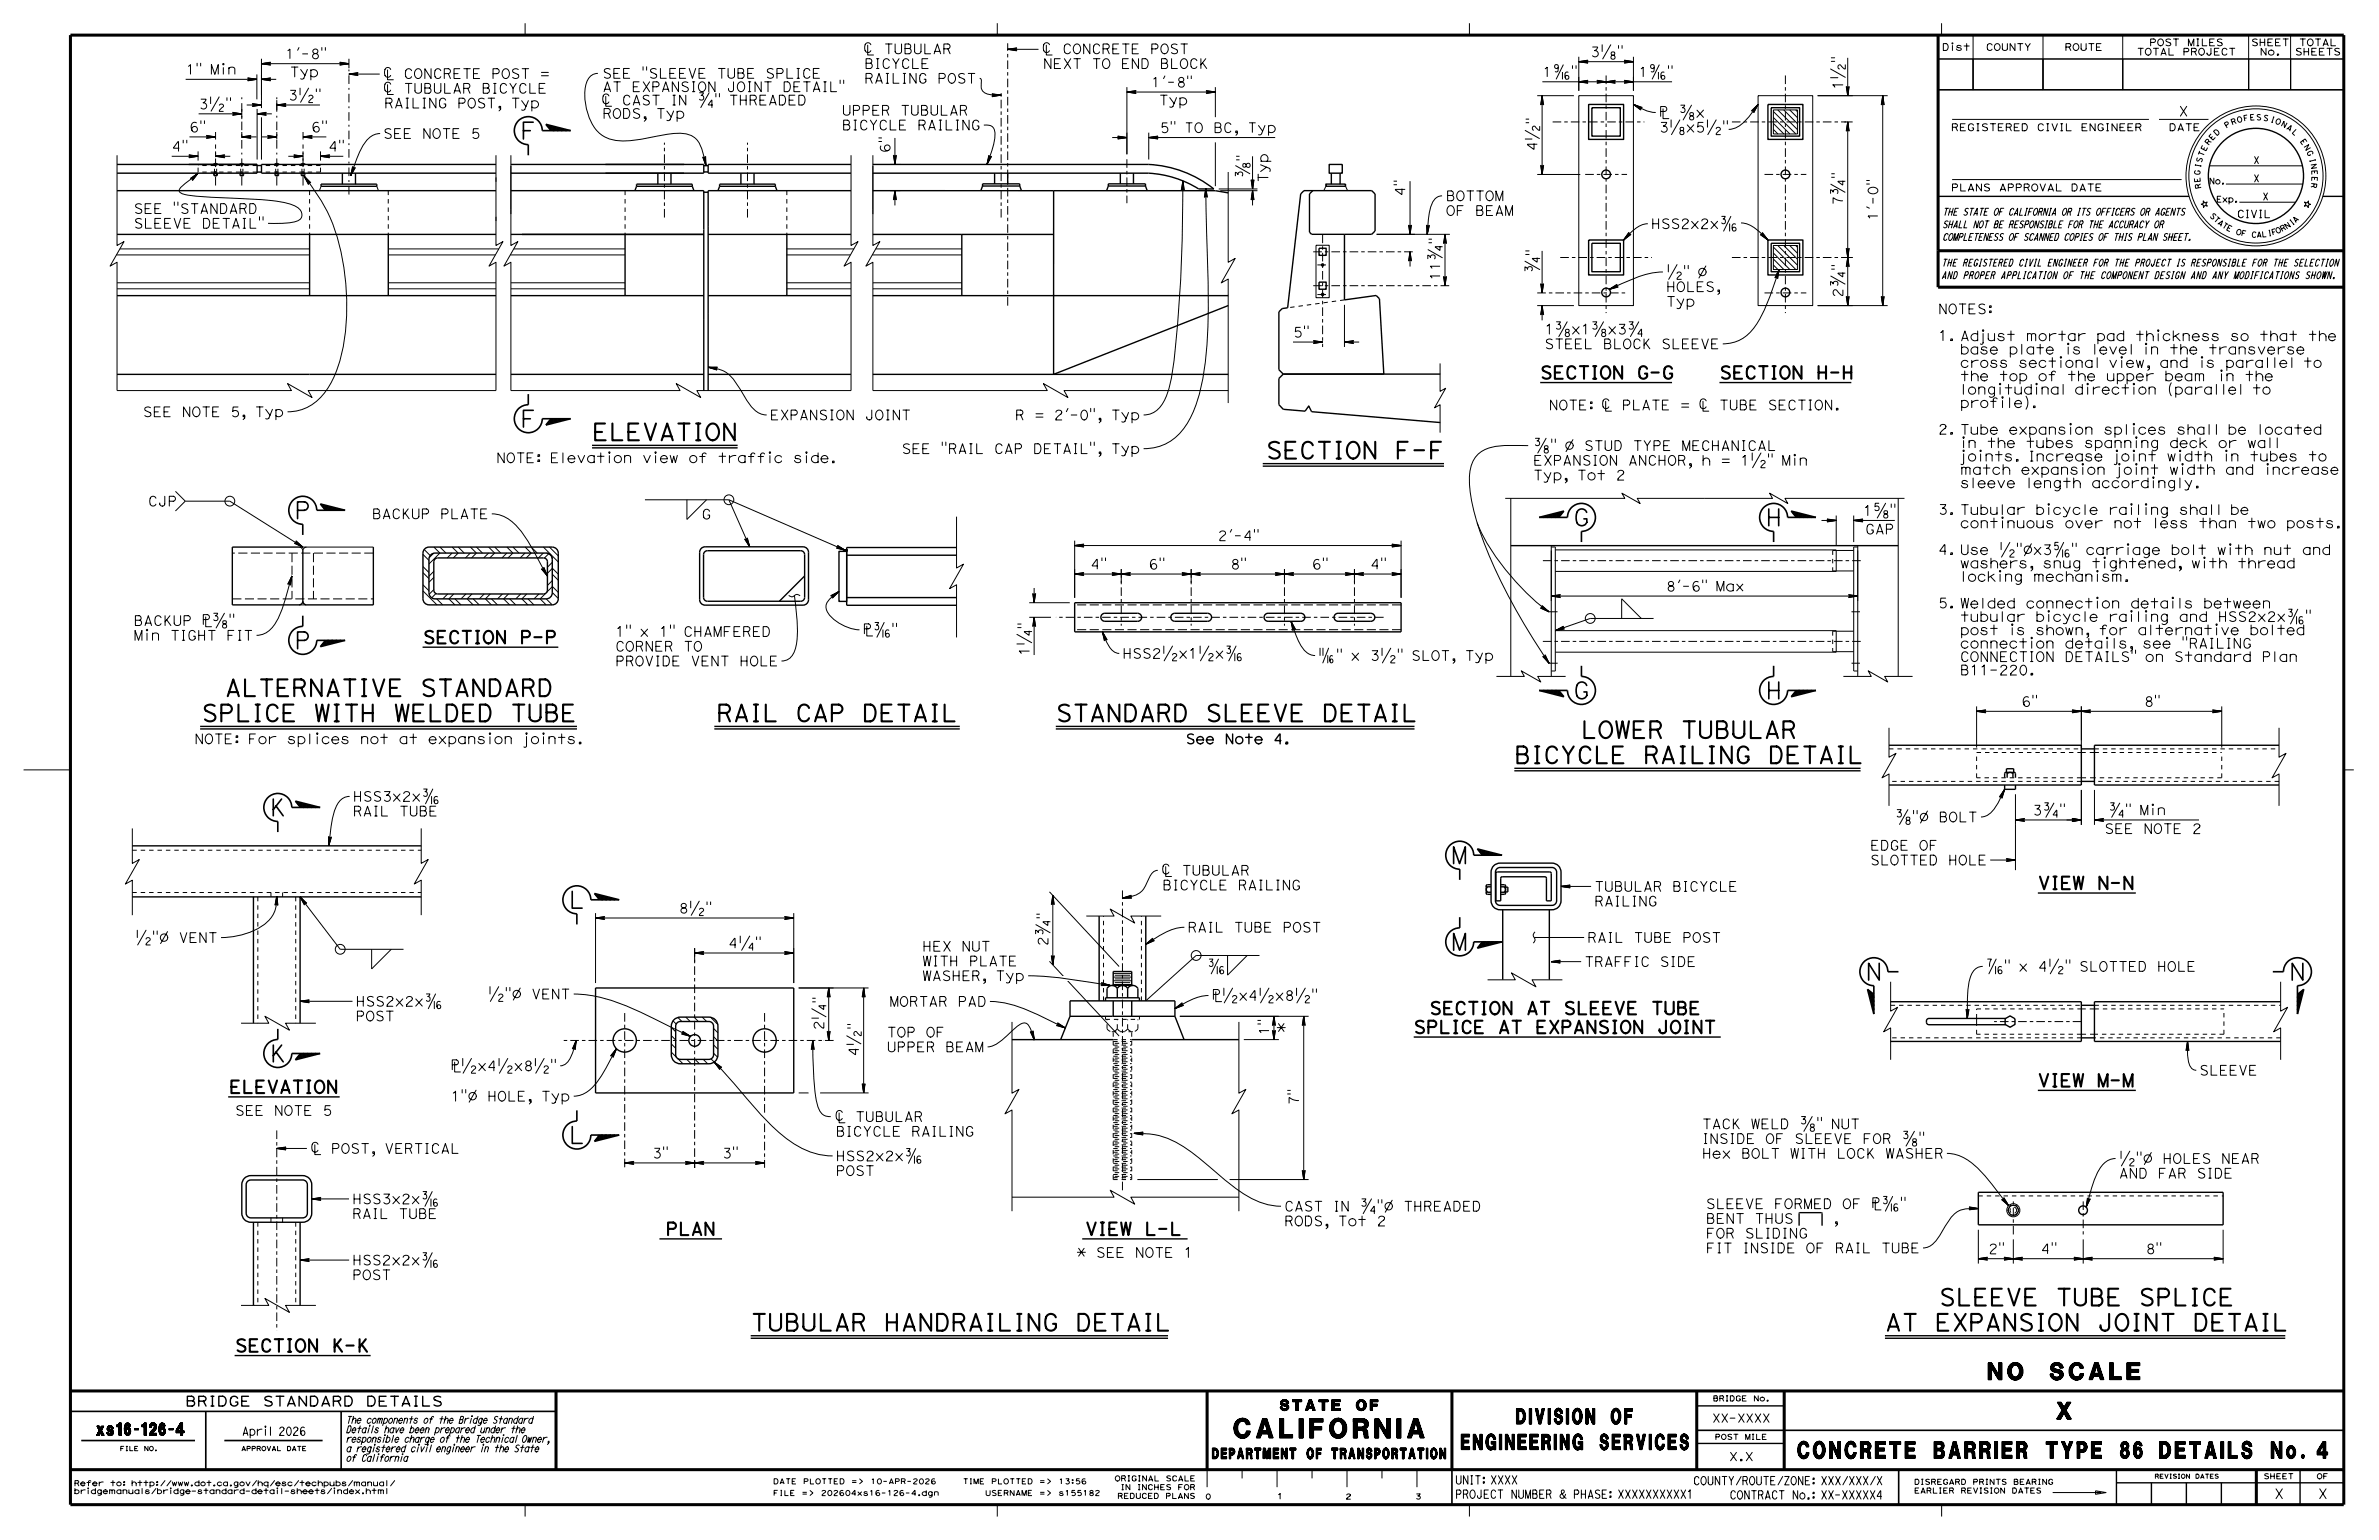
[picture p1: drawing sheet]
<svg xmlns="http://www.w3.org/2000/svg" width="432mm" height="279mm" viewBox="0 0 432 279" stroke-linecap="round" stroke-linejoin="round" font-family="sans-serif">
<defs><g id="words">
<text font-size="3.5" x="224" y="260.9">CALIFORNIA</text>
<g font-size="3">
<text x="94.5" y="25.2">F</text>
<text x="94.5" y="77.5">F</text>
<text x="107.5" y="79.9">ELEVATION</text>
<text x="229.8" y="83.2">SECTION F-F</text>
<text x="53.4" y="94.1">P</text>
<text x="285.5" y="95.4">G</text>
<text x="320.5" y="95.4">H</text>
<text x="53.4" y="117.7">P</text>
<text x="36.6" y="130.9">SPLICE WITH WELDED TUBE</text>
<text x="40.8" y="126.3">ALTERNATIVE STANDARD</text>
<text x="130" y="130.9">RAIL CAP DETAIL</text>
<text x="191.6" y="130.9">STANDARD SLEEVE DETAIL</text>
<text x="285.5" y="126.8">G</text>
<text x="320.5" y="126.8">H</text>
<text x="286.9" y="133.9">LOWER TUBULAR</text>
<text x="274.9" y="138.5">BICYCLE RAILING DETAIL</text>
<text x="48.9" y="148">K</text>
<text x="263.4" y="156.7">M</text>
<text x="103.2" y="164.8">L</text>
<text x="263.4" y="172.4">M</text>
<text x="338.6" y="177.8">N</text>
<text x="415.5" y="177.8">N</text>
<text x="48.9" y="192.7">K</text>
<text x="103.2" y="207.4">L</text>
<text x="351.9" y="236.9">SLEEVE TUBE SPLICE</text>
<text x="136.3" y="241.4">TUBULAR HANDRAILING DETAIL</text>
<text x="342.1" y="241.4">AT EXPANSION JOINT DETAIL</text>
<text x="360.9" y="250.3">NO SCALE</text>
<text x="373.3" y="257.5">X</text>
<text x="326.3" y="264.6">CONCRETE BARRIER TYPE 86 DETAILS No. 4</text>
</g>
<g font-size="2.8">
<text x="265.2" y="263">ENGINEERING SERVICES</text>
<text x="275.2" y="258.3">DIVISION OF</text>
</g>
<g font-size="2.3">
<text x="279.5" y="68.7">SECTION G-G</text>
<text x="312.1" y="68.7">SECTION H-H</text>
<text x="76.8" y="116.7">SECTION P-P</text>
<text x="369.9" y="161.3">VIEW N-N</text>
<text x="259.5" y="184">SECTION AT SLEEVE TUBE</text>
<text x="256.6" y="187.5">SPLICE AT EXPANSION JOINT</text>
<text x="369.8" y="197.1">VIEW M-M</text>
<text x="41.6" y="198.3">ELEVATION</text>
<text x="120.8" y="224.1">PLAN</text>
<text x="197" y="224.1">VIEW L-L</text>
<text x="42.7" y="245.3">SECTION K-K</text>
</g>
<text font-size="2.2" x="17.6" y="260.4">xs16-126-4</text>
<g font-size="1.9">
<text x="232.3" y="255.9">STATE OF</text>
<text x="220" y="264.7">DEPARTMENT OF TRANSPORTATION</text>
</g>
<g font-size="1.8">
<text x="51.7" y="10.7">1'-8&quot;</text>
<text x="288.6" y="10.3">3?&quot;</text>
<text x="33.7" y="13.5">1&quot; Min</text>
<text x="52.6" y="13.9">Typ</text>
<text x="109.3" y="16.6">AT EXPANSION JOINT DETAIL&quot;</text>
<text x="109.3" y="14.2">SEE &quot;SLEEVE TUBE SPLICE</text>
<text x="156.9" y="15.1">RAILING POST</text>
<text x="156.9" y="12.4">BICYCLE</text>
<text x="189.3" y="12.4">NEXT TO END BLOCK</text>
<text x="208.9" y="15.8">1'-8&quot;</text>
<text x="279.9" y="13.9">1?&quot;</text>
<text x="297.4" y="13.9">1?&quot;</text>
<text x="334.5" y="16.3" transform="rotate(-90 334.5 16.3)">1½</text>
<text x="34.4" y="23.9">6&quot;</text>
<text x="36" y="19.8">3½&quot;</text>
<text x="52.3" y="18.2">3½&quot;</text>
<text x="56.5" y="23.9">6&quot;</text>
<text x="69.7" y="19.6">RAILING POST, Typ</text>
<text x="109.3" y="21.5">RODS, Typ</text>
<text x="152.8" y="23.6">BICYCLE RAILING</text>
<text x="152.8" y="20.9">UPPER TUBULAR</text>
<text x="210.3" y="19">Typ</text>
<text x="301.1" y="24">3?x5½&quot;</text>
<text x="301.1" y="21.3">Â ?x</text>
<text x="395.4" y="21.1">X</text>
<text x="69.5" y="25.1">SEE NOTE 5</text>
<text x="161.5" y="27.8" transform="rotate(-90 161.5 27.8)">6&quot;</text>
<text x="210.5" y="24.1">5&quot; TO BC, Typ</text>
<text x="230.1" y="33.1" transform="rotate(-90 230.1 33.1)">Typ</text>
<text x="24.3" y="41.4">SLEEVE DETAIL&quot;</text>
<text x="24.3" y="38.7">SEE &quot;STANDARD</text>
<text x="262.4" y="39.1">OF BEAM</text>
<text x="262.4" y="36.4">BOTTOM</text>
<text x="299.6" y="41.5">HSS2x2x?</text>
<text x="334.5" y="37.3" transform="rotate(-90 334.5 37.3)">7¾</text>
<text x="340.8" y="40.1" transform="rotate(-90 340.8 40.1)">1'-0&quot;</text>
<text x="261.4" y="51" transform="rotate(-90 261.4 51)">11¾</text>
<text x="302.4" y="52.9">HOLES,</text>
<text x="334.5" y="54" transform="rotate(-90 334.5 54)">2¾</text>
<text x="302.4" y="55.6">Typ</text>
<text x="351.8" y="56.9">NOTES:</text>
<text x="234.7" y="61.2">5&quot;</text>
<text x="280.3" y="63.3">STEEL BLOCK SLEEVE</text>
<text x="280.3" y="60.6">1?x1?x3¾</text>
<text x="351.8" y="61.8">1. Adjust mortar pad thickness so that the</text>
<text x="355.7" y="64.3">base plate is level in the transverse</text>
<text x="355.7" y="71.5">longitudinal direction (parallel to</text>
<text x="355.7" y="69.1">the top of the upper beam in the</text>
<text x="355.7" y="66.7">cross sectional view, and is parallel to</text>
<text x="25.9" y="75.6">SEE NOTE 5, Typ</text>
<text x="139.7" y="76.2">EXPANSION JOINT</text>
<text x="184.2" y="76.2">R = 2'-0&quot;, Typ</text>
<text x="355.7" y="74">profile).</text>
<text x="90.1" y="84">NOTE: Elevation view of traffic side.</text>
<text x="163.6" y="82.3">SEE &quot;RAIL CAP DETAIL&quot;, Typ</text>
<text x="278.3" y="81.7">?&quot; Ø STUD TYPE MECHANICAL</text>
<text x="351.8" y="78.8">2. Tube expansion splices shall be located</text>
<text x="355.7" y="83.7">joints. Increase joint width in tubes to</text>
<text x="355.7" y="81.2">in the tubes spanning deck or wall</text>
<text x="278.3" y="87.1">Typ, Tot 2</text>
<text x="278.3" y="84.4">EXPANSION ANCHOR, h = 1½&quot; Min</text>
<text x="355.7" y="88.5">sleeve length accordingly.</text>
<text x="355.7" y="86.1">match expansion joint width and increase</text>
<text x="26.9" y="91.8">CJP</text>
<text x="67.5" y="94.1">BACKUP PLATE</text>
<text x="127.3" y="94.2">G</text>
<text x="338.1" y="93.5">1?&quot;</text>
<text x="351.8" y="93.3">3. Tubular bicycle railing shall be</text>
<text x="355.7" y="95.8">continuous over not less than two posts.</text>
<text x="221" y="98.1">2'-4&quot;</text>
<text x="338.5" y="96.9">GAP</text>
<text x="351.8" y="100.6">4. Use ½&quot;Øx3?&quot; carriage bolt with nut and</text>
<text x="208.5" y="103.3">6&quot;</text>
<text x="223.3" y="103.3">8&quot;</text>
<text x="238.1" y="103.3">6&quot;</text>
<text x="302.4" y="107.3">8'-6&quot; Max</text>
<text x="355.7" y="105.5">locking mechanism.</text>
<text x="355.7" y="103.1">washers, snug tightened, with thread</text>
<text x="24.3" y="113.5">BACKUP Â?&quot;</text>
<text x="351.8" y="110.3">5. Welded connection details between</text>
<text x="355.7" y="112.8">tubular bicycle railing and HSS2x2x?&quot;</text>
<text x="24.3" y="116.2">Min TIGHT FIT</text>
<text x="111.7" y="118.1">CORNER TO</text>
<text x="111.7" y="115.5">1&quot; x 1&quot; CHAMFERED</text>
<text x="156.6" y="115.2">Â?&quot;</text>
<text x="186.8" y="119" transform="rotate(-90 186.8 119)">1¼</text>
<text x="203.7" y="119.4">HSS2½x1½x?</text>
<text x="239.1" y="119.8">?&quot; x 3½&quot; SLOT, Typ</text>
<text x="355.7" y="117.6">connection details, see &quot;RAILING</text>
<text x="355.7" y="115.2">post is shown, for alternative bolted</text>
<text x="111.7" y="120.8">PROVIDE VENT HOLE</text>
<text x="355.7" y="122.5">B11-220.</text>
<text x="355.7" y="120">CONNECTION DETAILS&quot; on Standard Plan</text>
<text x="366.9" y="128.2">6&quot;</text>
<text x="389.1" y="128.2">8&quot;</text>
<text x="35.3" y="134.9">NOTE: For splices not at expansion joints.</text>
<text x="215.2" y="134.9">See Note 4.</text>
<text x="64" y="148.1">RAIL TUBE</text>
<text x="64" y="145.4">HSS3x2x?</text>
<text x="343.9" y="149.1">?&quot;Ø BOLT</text>
<text x="368.9" y="147.9">3¾&quot;</text>
<text x="382.6" y="147.9">¾&quot; Min</text>
<text x="339.4" y="154.3">EDGE OF</text>
<text x="382" y="151.2">SEE NOTE 2</text>
<text x="211" y="161.5">BICYCLE RAILING</text>
<text x="289.4" y="161.7">TUBULAR BICYCLE</text>
<text x="339.4" y="156.9">SLOTTED HOLE</text>
<text x="123.2" y="165.7">8½&quot;</text>
<text x="289.4" y="164.4">RAILING</text>
<text x="24.5" y="171">½&quot;Ø VENT</text>
<text x="167.4" y="172.6">HEX NUT</text>
<text x="190.2" y="171.6" transform="rotate(-90 190.2 171.6)">2¾</text>
<text x="215.5" y="169.1">RAIL TUBE POST</text>
<text x="288.1" y="171">RAIL TUBE POST</text>
<text x="167.4" y="177.9">WASHER, Typ</text>
<text x="167.4" y="175.2">WITH PLATE</text>
<text x="287.6" y="175.4">TRAFFIC SIDE</text>
<text x="360.3" y="176.2">?&quot; x 4½&quot; SLOTTED HOLE</text>
<text x="64.5" y="185.2">POST</text>
<text x="64.5" y="182.6">HSS2x2x?</text>
<text x="88.5" y="181.2">½&quot;Ø VENT</text>
<text x="161.4" y="182.6">MORTAR PAD</text>
<text x="149.5" y="186.9" transform="rotate(-90 149.5 186.9)">2¼</text>
<text x="161" y="190.8">UPPER BEAM</text>
<text x="161" y="188.2">TOP OF</text>
<text x="230.3" y="187.9" transform="rotate(-90 230.3 187.9)">1&quot;</text>
<text x="231.7" y="187.4">*</text>
<text x="399.2" y="195.1">SLEEVE</text>
<text x="42.7" y="202.4">SEE NOTE 5</text>
<text x="81.8" y="199.8">1&quot;Ø HOLE, Typ</text>
<text x="235.7" y="200.6" transform="rotate(-90 235.7 200.6)">7&quot;</text>
<text x="151.7" y="206.2">BICYCLE RAILING</text>
<text x="308.9" y="207.5">INSIDE OF SLEEVE FOR ?&quot;</text>
<text x="308.9" y="204.8">TACK WELD ?&quot; NUT</text>
<text x="118.4" y="210.1">3&quot;</text>
<text x="131.1" y="210.1">3&quot;</text>
<text x="151.7" y="213.3">POST</text>
<text x="151.7" y="210.6">HSS2x2x?</text>
<text x="308.9" y="210.1">Hex BOLT WITH LOCK WASHER</text>
<text x="384.6" y="213.8">AND FAR SIDE</text>
<text x="384.6" y="211.1">½&quot;Ø HOLES NEAR</text>
<text x="63.9" y="221.1">RAIL TUBE</text>
<text x="63.9" y="218.4">HSS3x2x?</text>
<text x="233.1" y="219.7">CAST IN ¾&quot;Ø THREADED</text>
<text x="309.6" y="222">BENT THUS</text>
<text x="309.6" y="219.3">SLEEVE FORMED OF Â?&quot;</text>
<text x="233.1" y="222.4">RODS, Tot 2</text>
<text x="309.6" y="227.3">FIT INSIDE OF RAIL TUBE</text>
<text x="309.6" y="224.6">FOR SLIDING</text>
<text x="360.9" y="227.5">2&quot;</text>
<text x="389.4" y="227.5">8&quot;</text>
<text x="63.9" y="232.2">POST</text>
<text x="63.9" y="229.5">HSS2x2x?</text>
<text x="195.4" y="228.1">* SEE NOTE 1</text>
<text x="33.6" y="255.1">BRIDGE STANDARD DETAILS</text>
<text x="412.8" y="271.9">X</text>
<text x="420.7" y="271.9">X</text>
</g>
<g font-size="1.5">
<text x="43.9" y="260.4">April 2026</text>
<text x="310.7" y="258">XX-XXXX</text>
<text x="264.1" y="269.3">UNIT: XXXX</text>
<text x="307.3" y="269.4">COUNTY/ROUTE/ZONE: XXX/XXX/X</text>
<text x="313.8" y="265">X.X</text>
<text x="264.1" y="271.8">PROJECT NUMBER &amp; PHASE: XXXXXXXXXX1</text>
<text x="313.9" y="272">CONTRACT No.: XX-XXXXX4</text>
</g>
<text font-size="1.4" x="406" y="39.5">CIVIL</text>
<g font-size="1.3">
<text x="354.1" y="23.7">REGISTERED CIVIL ENGINEER</text>
<text x="393.6" y="23.7">DATE</text>
<text x="409" y="29.7">X</text>
<text x="354.1" y="34.7">PLANS APPROVAL DATE</text>
<text x="409" y="33">X</text>
<text x="352.5" y="41.3">SHALL NOT BE RESPONSIBLE FOR THE ACCURACY OR</text>
<text x="352.5" y="39.1">THE STATE OF CALIFORNIA OR ITS OFFICERS OR AGENTS</text>
<text x="410.7" y="36.3">X</text>
<text x="352.5" y="43.6">COMPLETENESS OF SCANNED COPIES OF THIS PLAN SHEET.</text>
<text x="352.4" y="50.6">AND PROPER APPLICATION OF THE COMPONENT DESIGN AND ANY MODIFICATIONS SHOWN.</text>
<text x="352.4" y="48.3">THE REGISTERED CIVIL ENGINEER FOR THE PROJECT IS RESPONSIBLE FOR THE SELECTION</text>
<text x="62.8" y="263.4">a registered civil engineer in the State</text>
<text x="62.8" y="261.7">responsible charge of the Technical Owner,</text>
<text x="62.8" y="260">Details have been prepared under the</text>
<text x="62.8" y="258.2">The components of the Bridge Standard</text>
<text x="62.8" y="265.1">of California</text>
</g>
<g font-size="1.2">
<text x="352.5" y="9.2">Dist</text>
<text x="360.4" y="9.2">COUNTY</text>
<text x="374.7" y="9.2">ROUTE</text>
<text x="387.8" y="10">TOTAL PROJECT</text>
<text x="390.1" y="8.3">POST MILES</text>
<text x="408.6" y="8.3">SHEET</text>
<text x="410.2" y="10">No.</text>
<text x="416.5" y="10">SHEETS</text>
<text x="417.3" y="8.3">TOTAL</text>
</g>
<g font-size="1.1">
<text x="400.9" y="33.4">No.</text>
<text x="402.3" y="36.7">Exp.</text>
</g>
<g font-size="1">
<text x="404.1" y="23.3" transform="rotate(-31 404.1 23.3)">P</text>
<text x="405.1" y="22.7" transform="rotate(-20 405.1 22.7)">R</text>
<text x="406.1" y="22.3" transform="rotate(-15 406.1 22.3)">O</text>
<text x="407.3" y="22" transform="rotate(-10 407.3 22)">F</text>
<text x="408.4" y="21.8" transform="rotate(-4 408.4 21.8)">E</text>
<text x="409.5" y="21.8" transform="rotate(1 409.5 21.8)">S</text>
<text x="410.7" y="21.8" transform="rotate(12 410.7 21.8)">S</text>
<text x="412" y="22.1" transform="rotate(17 412 22.1)">I</text>
<text x="412.9" y="22.3" transform="rotate(22 412.9 22.3)">O</text>
<text x="413.9" y="22.8" transform="rotate(28 413.9 22.8)">N</text>
<text x="414.9" y="23.3" transform="rotate(33 414.9 23.3)">A</text>
<text x="399.6" y="29.6" transform="rotate(-74 399.6 29.6)">S</text>
<text x="399.9" y="28.5" transform="rotate(-69 399.9 28.5)">T</text>
<text x="400.3" y="27.5" transform="rotate(-63 400.3 27.5)">E</text>
<text x="400.9" y="26.4" transform="rotate(-53 400.9 26.4)">R</text>
<text x="401.5" y="25.5" transform="rotate(-47 401.5 25.5)">E</text>
<text x="402.3" y="24.7" transform="rotate(-42 402.3 24.7)">D</text>
<text x="415.9" y="24" transform="rotate(44 415.9 24)">L</text>
<text x="417.4" y="25.6" transform="rotate(55 417.4 25.6)">E</text>
<text x="418.1" y="26.6" transform="rotate(60 418.1 26.6)">N</text>
<text x="418.6" y="27.6" transform="rotate(65 418.6 27.6)">G</text>
<text x="419.2" y="28.9" transform="rotate(76 419.2 28.9)">I</text>
<text x="419.4" y="29.8" transform="rotate(81 419.4 29.8)">N</text>
<text x="399.3" y="31.8" transform="rotate(-85 399.3 31.8)">G</text>
<text x="399.4" y="33.1" transform="rotate(-96 399.4 33.1)">E</text>
<text x="399.4" y="30.5" transform="rotate(-79 399.4 30.5)">I</text>
<text x="399.6" y="34.2" transform="rotate(-101 399.6 34.2)">R</text>
<text x="419.5" y="33.1" transform="rotate(98 419.5 33.1)">R</text>
<text x="419.6" y="30.9" transform="rotate(87 419.6 30.9)">E</text>
<text x="419.6" y="32" transform="rotate(92 419.6 32)">E</text>
<text x="401" y="39.2" transform="rotate(46 401 39.2)">S</text>
<text x="401.7" y="39.9" transform="rotate(41 401.7 39.9)">T</text>
<text x="402.4" y="40.6" transform="rotate(37 402.4 40.6)">A</text>
<text x="403.2" y="41.1" transform="rotate(32 403.2 41.1)">T</text>
<text x="404" y="41.7" transform="rotate(27 404 41.7)">E</text>
<text x="415" y="41.6" transform="rotate(-34 415 41.6)">N</text>
<text x="416" y="40.9" transform="rotate(-38 416 40.9)">I</text>
<text x="416.6" y="40.5" transform="rotate(-43 416.6 40.5)">A</text>
<text x="405.7" y="42.4" transform="rotate(18 405.7 42.4)">O</text>
<text x="406.7" y="42.7" transform="rotate(13 406.7 42.7)">F</text>
<text x="408.6" y="43" transform="rotate(4 408.6 43)">C</text>
<text x="409.6" y="43.1" transform="rotate(-1 409.6 43.1)">A</text>
<text x="410.5" y="43" transform="rotate(-6 410.5 43)">L</text>
<text x="411.7" y="42.9" transform="rotate(-10 411.7 42.9)">I</text>
<text x="412.4" y="42.7" transform="rotate(-15 412.4 42.7)">F</text>
<text x="413.3" y="42.4" transform="rotate(-24 413.3 42.4)">O</text>
<text x="414.2" y="42.1" transform="rotate(-29 414.2 42.1)">R</text>
<text x="310.9" y="254.2">BRIDGE No.</text>
<text x="311.2" y="261.2">POST MILE</text>
<text x="13.4" y="269.6">Refer to: http://www.dot.ca.gov/hq/esc/techpubs/manual/</text>
<text x="140.3" y="269.2">DATE PLOTTED =&gt;</text>
<text x="158" y="269.2">10-APR-2026</text>
<text x="174.7" y="269.2">TIME PLOTTED =&gt;</text>
<text x="192.1" y="269.2">13:56</text>
<text x="202.3" y="268.7">ORIGINAL SCALE</text>
<text x="347.4" y="269.3">DISREGARD PRINTS BEARING</text>
<text x="410.8" y="268.3">SHEET</text>
<text x="420.5" y="268.3">OF</text>
<text x="13.4" y="271">bridgemanuals/bridge-standard-detail-sheets/index.html</text>
<text x="140.3" y="271.3">FILE =&gt;</text>
<text x="149" y="271.3">202604xs16-126-4.dgn</text>
<text x="178.8" y="271.3">USERNAME =&gt;</text>
<text x="192.1" y="271.3">s155182</text>
<text x="202.8" y="271.9">REDUCED PLANS</text>
<text x="203.4" y="270.3">IN INCHES FOR</text>
<text x="218.8" y="272">0</text>
<text x="231.8" y="271.9">1</text>
<text x="244.2" y="272">2</text>
<text x="256.9" y="272">3</text>
<text x="347.4" y="270.9">EARLIER REVISION DATES</text>
</g>
<g font-size=".8">
<text x="21.8" y="263.2">FILE NO.</text>
<text x="43.8" y="263.2">APPROVAL DATE</text>
<text x="391.1" y="268.2">REVISION DATES</text>
</g>
</g></defs>
<g fill="none" stroke="#000" stroke-width=".18" stroke-dasharray=".8 .7" stroke-linecap="butt">
<path d="M36 31.2v-1.2M38.9 31.4v-1.6M39.3 31.4v-1.6M43.7 31.4v-1.6M44.1 31.4v-1.6M46.7 30h-10.7M46.7 31.2h-10.7M50 31.4v-1.6M50.4 31.4v-1.6M54.8 31.4v-1.6M55.2 31.4v-1.6M56.2 34.6v7.9"/>
<path d="M58.2 31.2v-1.2M58.2 30h-10.7M58.2 31.2h-10.7M70.5 34.6v7.9M113.5 34.6v7.9M142.8 34.6v7.9M342.9 135.9h34.9M358.8 136.5h19M377.8 136.5h2.4M380.2 135.9h33.5M380.2 136.5h23.1M24 154.3h52.5"/>
<path d="M358.8 141.1v-4.6M377.8 141.8h-34.9M377.8 141.1h-19M380.2 141.1h-2.4M403.3 141.1v-4.6M403.3 141.1h-23.1M413.7 141.8h-33.5M24 161.9h52.5M46.8 162.7v22.9M49.2 161.9v.8M51.3 161.9v.8M53.7 162.7v22.9"/>
<path d="M200.3 181.6v-15.4M200.7 184.9v-.5M200.7 184.9h6.1M200.9 186.6a1.06 1.06 0 0 0 1.9 0M200.9 186.6v-1.7M201.8 187.2h3.8M202.1 188.6h3.3M202.1 189h3.3M202.1 189.6h3.3M202.1 190.3h3.3M202.1 191h3.3M202.1 191.6h3.3"/>
<path d="M202.1 192.3h3.3M202.1 193h3.3M202.1 193.7h3.3M202.1 194.3h3.3M202.1 195h3.3M202.1 195.7h3.3M202.1 196.3h3.3M202.1 197h3.3M202.1 197.7h3.3M202.1 198.3h3.3M202.1 199h3.3M202.1 199.7h3.3"/>
<path d="M202.3 189.3h2.8M202.3 190h2.8M202.3 190.6h2.8M202.3 191.3h2.8M202.3 192h2.8M202.3 192.6h2.8M202.3 193.3h2.8M202.3 194h2.8M202.3 194.7h2.8M202.3 195.3h2.8M202.3 196h2.8M202.3 196.7h2.8"/>
<path d="M202.3 197.3h2.8M202.3 198h2.8M202.3 198.7h2.8M202.3 199.4h2.8M202.8 186.6v-1.6M202.8 186.6a1.07 1.07 0 0 0 1.9 0M204.7 186.6a1.06 1.06 0 0 0 1.8 0M204.7 186.6v-1.7M206.5 186.6v-1.7M206.8 184.9v-.5M207.2 181.6v-15.4M343.2 182.4h34.6"/>
<path d="M358.8 187.6v-1.7M358.8 183h19M358.8 184.8v-1.8M377.8 188.3h-34.6M377.8 187.6h-19M377.8 183h2.4M380.2 182.4h33.7M380.2 183h23.5M380.2 187.6h-2.4M403.7 187.6v-4.6M403.7 187.6h-23.5M413.9 188.3h-33.7"/>
<path d="M202.1 214v-26.8M202.1 213.7h3.3M202.1 213.1h3.3M202.1 200.4h3.3M202.1 201h3.3M202.1 201.7h3.3M202.1 202.4h3.3M202.1 203h3.3M202.1 203.7h3.3M202.1 204.3h3.3M202.1 205h3.3M202.1 205.7h3.3"/>
<path d="M202.1 206.4h3.3M202.1 207h3.3M202.1 207.7h3.3M202.1 208.4h3.3M202.1 209h3.3M202.1 209.7h3.3M202.1 210.4h3.3M202.1 211.1h3.3M202.1 211.7h3.3M202.1 212.4h3.3M202.1 214h3.3M202.3 212.8h2.8"/>
<path d="M202.3 213.4h2.8M202.3 200h2.8M202.3 200.7h2.8M202.3 201.4h2.8M202.3 202h2.8M202.3 202.7h2.8M202.3 203.3h2.8M202.3 204h2.8M202.3 204.7h2.8M202.3 205.4h2.8M202.3 206h2.8M202.3 206.7h2.8"/>
<path d="M202.3 207.4h2.8M202.3 208h2.8M202.3 208.7h2.8M202.3 209.4h2.8M202.3 210.1h2.8M202.3 210.7h2.8M202.3 211.4h2.8M202.3 212.1h2.8M205.4 214v-26.8M359.1 217h44.4M366 219.6a.59 .59 0 0 0-.8-.6 .59 .59 0 0 0-.2 1 .59 .59 0 0 0 1-.2v-.2"/>
</g>
<g fill="none" stroke="#000" stroke-width=".25">
<path d="M351.8 16.3h73.6M21.2 34.6h68.8M21.2 29.8h25.5v1.6h-25.5M46.7 30h.8M46.7 31.2h.8M58.3 33.4h10.1v.4h-10.1zM62.1 31.4v2M64.5 31.4v2M90 29.8h-42.5v1.6h42.5M92.7 29.8h35M92.7 31.4h35M92.7 34.6h35v36.3"/>
<path d="M115.5 33.8v-.4h10.2v.4M115.5 33.8h10.2M115.5 33.8l-.3 .8M119.4 31.4v2M121.8 31.4v2M125.7 33.8l.3 .8M127.7 30.1h.8M127.7 31.2h.8M127.7 34.9h.8M127.7 29.9v1.5M128.5 29.8h26M128.5 31.4h26"/>
<path d="M128.5 29.9v1.5M130.6 33.8v-.4h10.1v.4M130.6 33.8h10.1M130.6 33.8l-.3 .8M134.5 31.4v2M136.9 31.4v2M140.7 33.8l.3 .8M154.5 34.6h-26v36.3M158.4 29.8h50.1a20.6 20.6 0 0 1 11.8 4.5h-2.7a19.1 19.1 0 0 0-9.1-2.9h-50.1M158.4 34.6h62.2l2.3 .4M178.3 33.8l-.3 .8M178.3 33.8h6.8"/>
<path d="M180.5 31.4v2M182.9 31.4v2M185.1 33.8l.3 .8M185.1 33.8v-.4h-6.8v.4M191.2 34.6v33.3l31.7-12.5M201.2 33.8h6.7M201.2 33.8l-.3 .8M203.3 31.4v2M205.7 31.4v2M207.9 33.8v-.4h-6.7v.4M207.9 33.8l.3 .8M351.8 35.6h45.5"/>
<path d="M421.6 35.6h3.8M21.2 42.5h68.8M21.2 53.6h68.8M56.2 42.5v11.1M70.5 42.5v11.1M92.7 53.6h35M92.7 42.5h35M113.5 42.5v11.1M128.5 42.5h26M128.5 53.6h26M142.8 42.5v11.1M158.4 42.5h32.8"/>
<path d="M158.4 53.6h64.5M174.6 42.5v11.1M21.2 67.9h68.8M92.7 67.9h35M128.5 67.9h26M158.4 67.9h64.5M107.5 81.3h26.4M107.5 80.8h26.4M76.7 117.4h24.6M195.1 109.4h59.2v5.2h-59.2zM200 111.5l.5-.2h6a.73 .73 0 0 1 .7 .7 .73 .73 0 0 1-.7 .7h-6a.73 .73 0 0 1-.6-.4 .73 .73 0 0 1 .1-.8zM212.7 111.5l.5-.2h6a.73 .73 0 0 1 .7 .7 .73 .73 0 0 1-.7 .7h-6a.73 .73 0 0 1-.6-.4 .73 .73 0 0 1 .1-.8z"/>
<path d="M229.6 111.5l.6-.2h5.9a.73 .73 0 0 1 .7 .7 .73 .73 0 0 1-.7 .7h-5.9a.73 .73 0 0 1-.7-.4 .73 .73 0 0 1 .1-.8zM242.3 111.5l.6-.2h5.9a.73 .73 0 0 1 .7 .7 .73 .73 0 0 1-.7 .7h-5.9a.73 .73 0 0 1-.7-.4 .73 .73 0 0 1 .1-.8zM36.3 132.2h68.4M36.3 131.8h68.4M129.7 132.2h44.5M129.7 131.8h44.5M342.9 135.2h34.9v7.2h-34.9M377.8 135.9h2.4M413.7 135.2h-33.5v7.2h33.5M24 153.5h52.5M363.9 142.4v.8h1.9v-.8M364.1 140.1h1.5"/>
<path d="M364.2 140.1v-.6h1.3v.6M364.3 140.4l-.2-.3-.2 .1v.9M364.3 140.4a.68 .68 0 0 1 1.1 0M364.3 140.4v.7M365.4 140.4l.2-.3 .2 .1v.9M365.4 140.4v.7M377.8 141.8h2.4M24 162.7h52.5M46 162.7v22.9M54.5 162.7v22.9M108.1 179.2h36v19.1h-36zM199.5 166.2v15.4"/>
<path d="M201.8 178.8h3.8M202.1 178.8v-2.5h3.3v2.5M202.8 179.3a1.06 1.06 0 0 0-1.9 0v1.7M202.8 179.3v1.7M202.8 179.3a1.07 1.07 0 0 1 1.9 0v1.7M204.7 179.3a1.06 1.06 0 0 1 1.8 0v1.7M208 166.2v15.4M369.9 162h17.8M41.4 199h20.3M122.3 185l.6-.3 .6-.2h5.2a1.63 1.63 0 0 1 1.6 1.7v5.2a1.63 1.63 0 0 1-1.6 1.6h-5.2a1.64 1.64 0 0 1-1.7-1.6v-5.2l.2-.7zM122.9 185.6l.6-.3h5.2a.84 .84 0 0 1 .8 .9v5.2a.84 .84 0 0 1-.8 .8h-5.2a.84 .84 0 0 1-.9-.8v-5.2zM183.7 188.6h18.4"/>
<path d="M194.2 184.4v-2.8h19.1v2.8M194.2 184.4h19.1M194.2 184.4l-1.7 4.2M200.7 181.6v-.6h6.1v.6M202.1 181.6v2.8M205.4 188.6h19.5M205.4 181.6v2.8M213.3 184.4l1.6 4.2M256.6 188.2h55.7M343.2 181.7h34.6v7.2h-34.6M363.9 184.8l.9-.5 .9 .5v1.1l-.9 .5-.9-.5zM364 184.8h-13.9a.58 .58 0 0 0-.5 .5 .58 .58 0 0 0 .5 .6h13.9"/>
<path d="M369.9 197.8h17.8M377.8 182.4h2.4M377.8 188.3h2.4M413.9 181.7h-33.7v7.2h33.7M359.1 216.3h44.4v5.9h-44.4zM196.4 224.8h19.2M42.6 245.9h24.7M308 255.1h15.8M308 261.9h15.8M384.1 266.6v6.4M384.1 269h41.3M390.5 269v4"/>
<path d="M396.8 269v4M403.2 269v4M417.5 266.6v6.4"/>
<circle cx="409.5" cy="31.9" r="8.6"/>
<circle cx="113.4" cy="188.8" r="2.11"/>
<circle cx="126.1" cy="188.8" r="1.06"/>
<circle cx="138.8" cy="188.8" r="2.11"/>
<circle cx="378.1" cy="219.6" r=".79"/>
</g>
<g fill="none" stroke="#000" stroke-width=".18">
<path d="M33.7 14.4h12.9M35.8 11.4v.6M36.4 11.4v.6M38.2 17.5v1.4M39.8 19.1a.37 .37 0 0 1 .5-.2 .37 .37 0 0 1 .2 .5l-.6 .6-.1 .2h.8M39.8 17.5l-1.5 2.7M40.5 12.2v1.3M41.2 17.7v.6M41.8 17.7v.6M43.9 19.8v1.8M44.8 19.1h2.7M45 14.2l1.6 .2"/>
<path d="M45 14.3v.2M45 14.3l-.1-.2 1.7 .3M45 14.3l1.6 .1M45.1 14.3l1.5 .1M45.8 18.8l1.7 .2M45.9 18.9l1.6 .2M45.9 18.9v.3M45.9 18.9l-.1-.1 1.7 .3M45.9 19l1.6 .1M46.6 14.4l-1.5 .1M46.6 14.4l-1.6 .1M46.6 13.5v4.5"/>
<path d="M46.6 14.4l-1.6 .2M46.6 14.4l-1.7 .3 .1-.2M46.7 19.8v9.1M47.5 14.4h2.6M47.5 19.1h-1.6M47.5 10.7v8.9M47.5 11.6h1.5M47.5 11.6l1.6 .1M47.5 11.6l1.6 .2v-.1M47.5 11.6h15.8M47.5 19.1l-1.7 .2M47.5 19.1l-1.7 .2 .1-.1"/>
<path d="M47.5 14.4l1.5 .1M47.5 14.4l1.6 .1M47.5 14.4l1.6 .3v-.2M47.5 19.1l-1.6 .1M47.5 11.6l1.6 .2M47.5 14.4l1.6 .2M49 11.5l-1.5 .1M49 14.3l-1.5 .1M49.1 11.4l-1.6 .2M49.1 11.4v-.1l-1.6 .3M49.1 14.3l-1.6 .1M49.1 14.3v-.2l-1.6 .3"/>
<path d="M49.1 11.4v.3M49.1 14.3v.2M49.1 11.3l-1.6 .3M49.1 14.2l-1.6 .2M50.2 19.1h7.9M50.2 18.2v1.8M50.2 19.1h1.6M50.2 19.1l1.6 .1M50.2 19l1.7 .3-.1-.1M50.2 19l1.7 .3M51.8 19h-1.6M51.8 18.9v.3"/>
<path d="M51.8 18.9l-1.6 .1M51.8 18.9l.1-.1-1.7 .3M51.9 18.8l-1.7 .3M54.3 8.6l-.3 .6M54.5 15.9v1.4M56 17.5a.37 .37 0 0 1 .5-.2 .37 .37 0 0 1 .3 .5l-.7 .6-.1 .2h.8M56 15.9l-1.5 2.7M57.4 16.1v.6M58.1 16.1v.6M58.4 8.6v.6M59.1 8.6v.6M61.7 11.3l1.6 .3"/>
<path d="M61.7 11.4v.3M61.7 11.4v-.1l1.6 .3M61.7 11.4l1.6 .2M61.8 11.5l1.5 .1M63.3 13.4l1.7 .3-.1-.1M63.3 13.4l1.7 .2M63.3 13.4h1.5M63.3 11.6l-1.6 .1M63.3 11.6h-1.5M63.3 13.4h5.6M63.3 13.4l1.6 .1M63.3 13.4l1.6 .2"/>
<path d="M63.3 10.7v1.7M63.3 11.6l-1.6 .2M63.3 11.6l-1.6 .2v-.1M64.8 13.4l.1 .2M64.9 13.4h-1.6M64.9 13.3l-.1 .1M64.9 13.3l-1.6 .1M64.9 13.3l.1-.1-1.7 .2M65 13.2l-1.7 .2M70.3 15.4v1.7h1.1M70.3 12.7v1.8h1.1M70.9 15.3a.6 .6 0 0 0-.8-.3 .6 .6 0 0 0-.3 .7 .67 .67 0 0 0 .2 .8 .67 .67 0 0 0 .8 .1l.1-.2"/>
<path d="M70.9 12.6a.6 .6 0 0 0-.8-.3 .6 .6 0 0 0-.3 .7 .67 .67 0 0 0 .2 .8 .67 .67 0 0 0 .8 .1l.1-.2M73.6 15.1h1.2M74.2 15.1v1.8M74.7 12.8a.6 .6 0 0 0-.8-.3 .6 .6 0 0 0-.3 .8 .67 .67 0 0 0 .1 .8 .67 .67 0 0 0 .8 0l.2-.2M75.3 15.1v1.4a.61 .61 0 0 0 .6 .4 .61 .61 0 0 0 .6-.4v-1.4M75.5 12.6a.73 .73 0 0 1 .9 .1 .73 .73 0 0 1 .1 .9 .68 .68 0 0 1-.8 .6 .68 .68 0 0 1-.5-.9zM77.1 15.1h.7a.44 .44 0 0 1 .3 .4 .44 .44 0 0 1-.2 .5 .51 .51 0 0 1 .3 .5 .51 .51 0 0 1-.3 .4h-.8zM77.1 16h.8M78.2 12.5v1.7l-1.1-1.7v1.7M78.9 15.1v1.4a.61 .61 0 0 0 .5 .4 .61 .61 0 0 0 .6-.4v-1.4M80 12.8a.6 .6 0 0 0-.8-.3 .6 .6 0 0 0-.3 .8 .67 .67 0 0 0 .1 .8 .67 .67 0 0 0 .8 0l.2-.2M80.6 13.4h.8l.4 .8"/>
<path d="M80.7 15.1v1.8h1.1M81.4 13.4a.45 .45 0 0 0 .4-.5 .45 .45 0 0 0-.4-.4h-.8v1.7M82.4 16.9l.6-1.8 .6 1.8M82.4 13.4h.7M82.5 16.5h.9M83.4 12.5h-1v1.7h1.1M84.2 16h.7l.4 .9M84.2 12.5h1.2M84.8 12.5v1.7M84.9 16a.45 .45 0 0 0 .4-.4 .45 .45 0 0 0-.4-.5h-.7v1.8M85.9 13.4h.8M87 12.5h-1.1v1.7h1.2"/>
<path d="M87.7 15.1h.7a.44 .44 0 0 1 .3 .4 .44 .44 0 0 1-.2 .5 .51 .51 0 0 1 .3 .5 .51 .51 0 0 1-.3 .4h-.8zM87.7 16h.8M89.5 13.4h.7a.45 .45 0 0 0 .4-.5 .45 .45 0 0 0-.4-.4h-.7v1.7M89.6 15.1h.4M89.6 16.9h.4M89.8 15.1v1.8M91.4 12.6a.73 .73 0 0 1 .9 .1 .73 .73 0 0 1 .1 .9 .68 .68 0 0 1-.8 .6 .68 .68 0 0 1-.5-.9zM91.9 15.5a.6 .6 0 0 0-.7-.3 .6 .6 0 0 0-.4 .7 .67 .67 0 0 0 .2 .8 .67 .67 0 0 0 .8 .1l.1-.2M92.6 15.1l.5 .9 .6-.9M93.1 16v.9M94.1 12.6a.58 .58 0 0 0-.7-.1 .58 .58 0 0 0-.3 .5l.5 .3a.47 .47 0 0 1 .5 .3 .47 .47 0 0 1-.2 .6h-.5l-.4-.2M94.8 12.5h1.2"/>
<path d="M95.3 4.2v2.2M95.4 12.5v1.7M95.5 15.5a.6 .6 0 0 0-.8-.3 .6 .6 0 0 0-.4 .7 .67 .67 0 0 0 .2 .8 .67 .67 0 0 0 .8 .1l.2-.2M96.2 15.1v1.8h1M97.9 16h.7M98.3 13.1h1.2M98.3 13.7h1.2M98.9 15.1h-1v1.8h1.1M181 4.2v2.2M204.5 15.8v12.2M204.5 16.7h16.1M204.5 16.7l1.6 .1"/>
<path d="M204.5 16.7l1.7 .3-.1-.2M204.5 16.7l1.7 .2M206.1 16.6l-1.6 .1M206.1 16.6v.2M206.1 16.6l.1-.2-1.7 .3M206.2 16.5l-1.7 .2M211.5 13.7l-.3 .6M215.6 13.7v.6M216.2 13.7v.6M219 16.5l1.6 .2M219 16.6v.2M219 16.6l1.6 .1"/>
<path d="M219 16.6l-.1-.2 1.7 .3M220.6 16.7l-1.6 .1M220.6 15.8v5.5M220.6 16.7l-1.6 .2M220.6 16.7l-1.7 .3 .1-.2M266.7 4.2v2.2M351.8 10.7h6.3v5.6h-6.3zM351.8 10.7h73.6M352.4 4.2v2.2M354.4 8.3v.9M358.1 10.7h12.7v5.6h-12.7zM358.1 6.4v9.9"/>
<path d="M370.8 6.4v9.9M370.8 10.7h14.5v5.6h-14.5zM385.3 10.7h22.8v5.6h-22.8zM385.3 6.4v9.9M408.1 6.4v9.9M408.1 10.7h7.7v5.6h-7.7zM415.8 6.4v9.9M415.8 10.7h9.6v5.6h-9.6zM21.2 28.2v16.3l1.3-.7-2.5 4.5 1.2-.7v23.3h31.7l-.7-1.3 4.4 2.5-.7-1.2h34.1v-23.3l-1.2 .7 2.5-4.5-1.3 .7v-16.3M31.2 28.4h4.8M31.6 36.6v.7M32.3 36.6v.7"/>
<path d="M32.5 26.9h-1l.8-1.2h.1v1.8M33.3 25.4v.6M33.9 25.4v.6M34.3 28.1l1.7 .3M34.4 28.2l1.6 .2M34.4 28.2v.2l-.1 .2 1.7-.2M34.4 28.2l-.1-.1 1.7 .3M34.4 24.8h4.7M34.4 28.3l1.6 .1M34.7 32.4l.2 .1M34.9 32.5v.1M36 31.4l-1.1 1.2"/>
<path d="M36 31.4l-1.4 1h.1M36 31.4l-1.1 1.1M36 28.4h-1.6M36 31.4l-1.1 1.4v-.2M36 31.4l-1.3 1M36 31.4l-1.2 1M36 31.4l-1.1 1.3M36 27.5v1.6M36 28.4l-1.7 .2M36 28.4l-1.6 .1M36 31.4l-1.4 1M36 31.4l-2.1 1.7a2.2 2.2 0 0 0-1.4 1.6 4.2 4.2 0 0 0 2.8 .9l3.9 .2a123.5 123.5 0 0 1 11.7 .8 5.7 5.7 0 0 1 3.7 1.6 1.29 1.29 0 0 1 .1 1.4 1.29 1.29 0 0 1-1.2 .6 19 19 0 0 1-4.9 .3"/>
<path d="M36 20.7h7.9M36.5 21.9v.6M37.1 21.9v.6M37.5 24.6l1.6 .2M37.5 24.7v.3M37.5 24.7v-.1l1.6 .2M37.5 24.7l1.6 .1M37.6 24.8h1.5M38.7 29.8a.54 .54 0 0 1 .8 0zM38.8 31.5h.7M38.9 31.9h.5M38.9 30h.4"/>
<path d="M38.9 31.9h.4M39 31.8h-.2v-.4h.7v.4h-.2M39 31.8h.3M39 31.5v.3M39.1 31.4v.1M39.1 28.4h2.7M39.1 24.8l-1.5 .1M39.1 28.4l1.7 .2M39.1 24.8l-1.6 .2M39.1 24v1.3M39.1 27.5v1M39.1 24.8l-1.6 .3"/>
<path d="M39.1 24.8l-1.6 .3v-.1M39.1 28.4h1.6M39.1 28.4l1.6 .1M39.1 28.4l1.7 .2-.1-.1M39.2 31.4l-.1 .1M39.3 31.5v.3M40.7 28.3l-1.6 .1M40.7 28.2l-1.6 .2M40.7 28.2l.1-.1-1.7 .3M40.7 28.2v.3M40.8 28.1l-1.7 .3M42.3 20.4l1.6 .3"/>
<path d="M42.3 20.5l1.6 .2M42.3 20.5v.3M42.3 20.5l-.1-.1 1.7 .3M42.3 20.6l1.6 .1M43.5 29.8a.54 .54 0 0 1 .8 0zM43.5 31.5h.7M43.6 31.9h.5M43.7 30h.4M43.7 31.9h.4M43.7 31.8h.4M43.7 31.5v.3M43.7 31.8h-.2v-.4h.7v.4h-.1"/>
<path d="M43.9 31.4v.1v-.1M43.9 24.8h2.7M43.9 20.7h-1.6M43.9 24v1M43.9 20.7l-1.6 .2M43.9 20.7l-1.7 .2 .1-.1M43.9 24.8l1.5 .1M43.9 24.8l1.6 .2M43.9 24.8l1.7 .3-.1-.1M43.9 20.7l-1.6 .1M43.9 24.8l1.6 .3M44.1 31.5v.3"/>
<path d="M45.4 24.8h-1.5M45.5 24.7l-1.6 .1M45.5 24.7l.1-.1-1.7 .2M45.5 24.7v.3M45.5 24.6l-1.6 .2M46.7 20.7h2.6M46.7 20.7h1.5M46.7 20.7l1.6 .1M46.7 20.7l1.6 .2v-.1M46.7 20.7l1.6 .2M47.1 39.3v.6M47.5 21.3v7.7"/>
<path d="M47.6 24.8h2.6M47.7 39.3v.6M48.2 20.6l-1.5 .1M48.3 20.5v.3M48.3 20.5l-1.6 .2M48.3 20.5v-.1l-1.6 .3M48.3 20.4l-1.6 .3M48.6 24.6l1.6 .2M48.7 24.7l1.5 .1M48.7 24.7v.3M48.7 24.7l-.1-.1 1.6 .2M48.7 24.8h1.5"/>
<path d="M49.8 29.8a.54 .54 0 0 1 .9 0zM49.9 31.5h.7M50 31.9h.5M50 30h.4M50.1 31.8h-.2v-.4h.7v.4h-.2M50.1 31.5v.3M50.1 31.8h.3M50.2 31.5l.1-.1v.1M50.2 24.8l-1.5 .1M50.2 24v1.3M50.2 24.8l-1.6 .3M50.2 24.8l-1.6 .3 .1-.1"/>
<path d="M50.2 24.8l-1.5 .2M50.4 31.5v.3M50.4 31.9h-.4M52.3 28.4h2.7M53.4 28.1l1.6 .3M53.4 28.2v.3M53.4 28.2l-.1-.1 1.7 .3M53.4 28.2l1.6 .2M53.5 28.3l1.5 .1M54.6 29.8a.54 .54 0 0 1 .8 0zM54.7 31.5h.6M54.7 31.9h.6"/>
<path d="M54.8 30h.4M54.8 31.8h.4M54.8 31.8h-.1v-.4h.6v.4h-.1M54.8 31.5v.3M55 31.4v.1M55 24.8h4.2M55 28.4h-1.5M55 24.8l1.6 .3M55 28.4l-1.6 .1M55 24v1.3M55 27.5v1.6M55 24.8l1.5 .1"/>
<path d="M55 24.8l1.6 .2M55 24.8l1.7 .3-.1-.1M55 28.4l-1.6 .2M55 28.4l-1.7 .2 .1-.1M55.2 31.5v.3M55.2 31.9h-.4M55.2 32l.8 1.5v-.2M55.2 32a32 32 0 0 1 7.3 17.4 39.8 39.8 0 0 1-1.1 17.1 11.8 11.8 0 0 1-6.1 7.6l-1.5 .5-1.6 .1M55.2 32l1.1 1.2M55.2 32l.9 1.3M55.2 32l1.2 1.2h-.3M55.2 32l.8 1.3"/>
<path d="M55.2 32l1 1.2M55.2 32l.8 1.4M55.2 32l.9 1.2M56.1 33.2l-.1 .1M56.5 24.8h-1.5M56.6 24.7l-1.6 .1M56.6 24.7l.1-.1-1.7 .2M56.6 24.7v.3M56.6 24.6l-1.6 .2M58.2 28.4h4.1M58.2 28.4l1.6 .2v-.1M58.2 28.4l1.6 .2"/>
<path d="M58.2 27.5v1.6M58.2 28.4h1.5M58.2 28.4l1.6 .1M58.3 33.8l-.3 .8M58.6 21.9v.6M59.2 21.9v.6M59.7 28.3l-1.5 .1M59.8 28.2v.3M59.8 28.2l-1.6 .2M59.8 28.2v-.1l-1.6 .3M59.8 28.1l-1.6 .3M60.9 26.9h-1l.8-1.2h.1v1.8"/>
<path d="M61.7 25.4v.6M62.3 25.4v.6M64 30.3l-.3 1.6M64.1 30.3l-.4 1.6M64.1 30.4l-.4 1.5M64.2 30.5l-.2-.3-.3 1.7M64.2 30.5l-.5 1.4M64.3 30.4l-.6 1.5M64.3 30.4l-.1 .1M64.3 30.4h.2l-.8 1.5M64.4 30.4l-.7 1.5M68.4 33.8l.3 .8"/>
<path d="M69 24.2a3.5 3.5 0 0 0-2.9 1.9l-1 1.8-1.4 4M90 32.2v.8M90 39.3v.8M92.7 28.2v16.3l1.3-.7-2.5 4.5 1.2-.7v23.3h30.7l-.7-1.3 4.5 2.5-.7-1.2h28v-23.3l-1.3 .7 2.5-4.5-1.2 .7v-16.3M92.7 30.1v8.7M127.7 29.8v.1M127.7 31.4h.1M128.5 29.8v.1M128.5 31.4h.1M158.4 28.2v16.3l1.3-.7-2.5 4.5 1.2-.7v23.3h31.7l-.7-1.3 4.4 2.5-.7-1.2h29.8M158.4 30.1v8.7M159.5 25h.6"/>
<path d="M159.5 25.7h.6M161.5 29.8h1.9M161.5 34.6h1.9M162.2 28.2l.2 1.6M162.3 28.2l.1 1.6M162.3 28.2h-.1l.2 1.6M162.3 36.2h.3M162.3 28.2h.3M162.4 28.3v1.5M162.4 34.6l-.2 1.6M162.4 25v4.8M162.4 34.6v2.7"/>
<path d="M162.4 34.6l.2 1.6M162.4 34.6v1.5M162.4 34.6l-.1 1.6M162.4 34.6l.3 1.7-.1-.1M162.4 34.6l.1 1.5M162.4 34.6l-.2 1.7 .1-.1M162.5 28.3l-.1 1.5M162.6 28.2l-.2 1.6M162.6 28.2h.1l-.3 1.6M201.9 25h2.6M202.9 24.7l1.6 .3M202.9 24.8v.3"/>
<path d="M202.9 24.8l1.6 .2M202.9 24.8v-.1l1.6 .3M203 24.9l1.5 .1M204.5 25h-1.5M204.5 25l-1.6 .2M204.5 25l-1.6 .1M204.5 25l-1.6 .2v-.1M208.5 24.1v4.8M208.5 25h1.6M208.5 25l1.6 .1M208.5 25l1.7 .2-.1-.1M208.5 25l1.6 .2"/>
<path d="M208.5 25h23M210 25l.1 .1M210.1 24.9l-1.6 .1M210.1 24.8l-1.6 .2M210.1 24.7l-1.6 .3M210.2 24.7l-1.7 .3M212.6 22v.6M213.2 22v.6M214.7 34.3l.1 .1M214.7 32.8l-.2 1.7M214.7 32.8a256.7 256.7 0 0 1-2.1 35.7 10.5 10.5 0 0 1-2.5 5.8l-.7 .6-.9 .3-.9 .1M214.7 32.8l.2 1.7"/>
<path d="M214.7 32.8l-.1 1.6M214.7 32.8l-.2 1.6M214.7 32.8l.3 1.7-.2-.1M214.7 32.8v1.5M214.7 32.8l-.3 1.7 .3-.2M214.7 32.8l.1 1.6M218.9 34.1v1.5M218.9 34.1l.1 8a172.7 172.7 0 0 1-.2 22.9 29.5 29.5 0 0 1-3.2 11.6 8.9 8.9 0 0 1-8 4.8M218.9 34.1l.2 1.7M218.9 34.1l-.1 1.6M218.9 34.1l.3 1.7-.3-.2M218.9 34.1l-.2 1.6"/>
<path d="M218.9 34.1v1.6M218.9 34.1l-.3 1.7 .1-.1M218.9 34.1l.1 1.6M218.9 34.1l-.2 1.7M218.9 35.6l-.2 .1M220.6 25.8v8M221.2 34.3h7M221.5 34.6h6.7M222.9 31.2v16.4l1.3-.7-2.5 4.4 1.2-.7v22.5M224.2 32v-.7l.5 .4a.43 .43 0 0 1 .6-.5 .43 .43 0 0 1 .1 .8M224.2 30l2.7 1.5M224.4 28.4h.6"/>
<path d="M224.4 29h.6M226.2 29.9l-.2-.2h-.2h-.1l-.1 .3 .1 .3 .4-.1a.42 .42 0 0 1 .4-.6 .42 .42 0 0 1 .4 .6l-.4 .2-.3-.3M227.1 32.7l.2 1.6M227.2 36.2h.3M227.2 32.7l.1 1.6M227.2 32.7l-.1-.1 .2 1.7M227.2 32.7h.3M227.3 32.7v1.6M227.3 34.6l-.2 1.6M227.3 34.6l.3 1.6M227.3 34.6v1.5M227.3 34.6l-.1 1.6"/>
<path d="M227.3 34.6l.3 1.7-.1-.1M227.3 28.4v5.9M227.3 34.6v2.7M227.3 34.6l.1 1.5M227.3 34.6l-.2 1.7 .1-.1M227.3 34.6l.2 1.6M227.4 32.7l-.1 1.6M227.5 32.7l-.2 1.6M227.5 32.7l.1-.1-.3 1.7M227.6 32.7l-.3 1.6M354.3 32.6h41.7M354.3 21.7h35.7"/>
<path d="M391.9 21.7h9M399.9 36.4l.3 .4 .4-.1-.2 .3 .2 .4-.4-.1-.3 .4v-.5l-.4-.1 .4-.2zM401 30.1h16.9M404 33.4h14M406.5 36.7h10.2M418.3 36.7l.4 .1 .3-.3v.4l.4 .2-.4 .1v.5l-.3-.4-.4 .1 .2-.4zM21.1 46.2h35.1M21.2 51.3h35M21.2 52.4h35M21.8 45.2h34.4M70.5 51.3h19.5M70.5 52.4h19.5"/>
<path d="M70.5 46.2h19.4M70.5 45.2h20M91.2 43.9h.1M92.6 46.2h20.9M92.7 51.3h20.8M92.7 52.4h20.8M93.2 45.2h20.3M142.8 51.3h11.7M142.8 52.4h11.7M142.8 46.2h11.6M142.8 45.2h12.2M155.7 43.9h.1"/>
<path d="M158.3 46.2h16.3M158.4 51.3h16.2M158.4 52.4h16.2M158.9 45.2h15.7M128.5 66.6l1.6 .1M128.5 66.6l1.6 .6v-.2M128.5 66.6l1.5 .2M128.5 66.6l1.6 .2M128.5 66.6l1.6 .5M128.5 66.6a6.2 6.2 0 0 1 5.6 3.6l1.1 1.8a6.8 6.8 0 0 0 3.1 3.2l.9 .1M128.5 66.6l1.7 .1M128.5 66.6l1.5 .3"/>
<path d="M128.5 66.6l1.6 .4M128.5 66.6h1.7l-.1 .1M130 66.8l.1 .2M130.1 66.7l-.1 .1M193.8 74.1l-.3 .6M198 74.1v.6M198.6 74.1v.6M356.4 79.9v1.3M359.9 60.5v1.7a.28 .28 0 0 1-.1 .2 .28 .28 0 0 1-.3 0M363 70.2v1.3M363.5 72.7v1.3M367.7 71.9a2.23 2.23 0 0 1 0 2.3"/>
<path d="M369.6 70.2v1.3M374.1 65.4v1.3M375.4 63v1.3M375.8 77.5v1.3M378.9 70.2v1.3M385.1 65.4v1.3M387.3 70.2v1.3M387.3 77.5v1.3M387.8 79.9v1.3M389.5 63v1.3M391.7 60.5v1.3M394.1 69.5a2.23 2.23 0 0 0 0 2.3"/>
<path d="M399.7 65.4v1.3M403.2 67.8v1.3M31.8 89.1l1.8 1.8M33.6 90.9l-1.8 1.8M33.6 90.9h8.1l13.3 8.4M53.5 98.5l1.5 .8M53.6 98.5l-.2 .1 1.6 .7M53.6 98.5l1.4 .8M53.7 98.4l1.3 .9M53.7 98.4l-.1 .1M53.7 98.4v-.3l1.3 1.2M53.7 98.3l1.3 1"/>
<path d="M53.7 98.2l1.3 1.1M89.3 93.2a7.1 7.1 0 0 1 5.5 3.5l1.4 2.2 3.2 5.6M117.1 90.7h15.2M124.7 90.7v3.5l3.5-3.5M132.3 90.7l3.8 8.5M132.3 90.7l21.1 9.2M135.2 97.8l.9 1.4M135.3 97.8l.8 1.4M135.4 97.8l.7 1.4M135.5 97.8h-.4l1 1.4M135.5 97.8l.6 1.4M135.5 97.8l.1-.2 .5 1.6"/>
<path d="M135.6 97.7l.5 1.5M135.6 97.6l.5 1.6M151.9 99.4l1.5 .5M151.9 99.4h-.1l1.6 .5M152 99.3l1.4 .6M152 99l1.4 .9M152 99.1v-.2l1.4 1M152 99.1l-.1 .3M152 99.1l1.4 .8M152.1 99.2l1.3 .7M171 80.2v.6M171.7 80.2v.6"/>
<path d="M173.6 93.7v9.3l1.3-.6-2.6 4.4 1.3-.7v9.6M198 80.2v.6M198.6 80.2v.6M356.4 82.3v1.7a.28 .28 0 0 1-.2 .3 .28 .28 0 0 1-.3-.1M359.5 82.4v1.3M363.2 98.4v1.3M363.5 94.5v1.3M364.8 98.4l-1.5 2.7M366.2 98.5v.7M366.8 98.5v.7M368.7 98.7l-1.3 2.1M371.9 92.1v1.3"/>
<path d="M373.6 98.4h-.6l-.1 .6a.42 .42 0 0 1 .7 .1 .42 .42 0 0 1-.1 .6h-.4l-.2-.1M374.4 99.7v1.4M374.6 98.4l-1.4 2.7M375.4 99.8l-.2-.1a.83 .83 0 0 0 0 1.4l.2-.1a.35 .35 0 0 0 .1-.5 .35 .35 0 0 0-.6 0v.3M376.2 98.5v.7M376.8 98.5v.7M378 84.8v1.3M384.2 82.3v1.7a.28 .28 0 0 1-.1 .3 .28 .28 0 0 1-.3-.1M384.7 84.8v1.6a.28 .28 0 0 1-.2 .3 .28 .28 0 0 1-.3-.1M386.3 99.3v1.3M386.9 92.1v1.3M387.3 82.4v1.3"/>
<path d="M387.8 84.8v1.3M389.5 92.1v1.3M390.8 87.2v1.3M395.7 82.4v1.3M396.1 84.8v1.3M404.1 82.4v1.3M404.8 99.3v1.3M411.6 84.8v1.3M26.7 114.9v1.3M38.8 111.3h.7l-.4 .4a.43 .43 0 0 1 .4 .6 .43 .43 0 0 1-.7 .1M40.7 113.2a.38 .38 0 0 0-.3 .6 .38 .38 0 0 0 .7 0 .38 .38 0 0 0-.3-.6l-.3-.1v-.5l.5 .1v.4l-.2 .1M40.7 111.3l-1.5 2.6"/>
<path d="M52.5 105.9l-.1 .1M52.5 105.9l.1 .2M53 104.5l-.4 1.6M53 104.5l-.7 1.5M53 104.5l-1.3 4.6a10.1 10.1 0 0 1-3.3 5.6l-.9 .4-.9 .2M53 104.5l-.3 1.6M53 104.5l-.5 1.4M53 104.5l-.6 1.5M53 104.5l-.3 1.7-.1-.1M53 104.5l-.8 1.5h.2M53 104.5l-.4 1.5M98.3 103.2l1.1 1.3"/>
<path d="M98.4 103.2h.2M98.4 103.2l1 1.3M98.4 103.2h-.2l1.2 1.3M98.5 103.2l.9 1.3M98.6 103.2l.8 1.3M98.6 103.1l.8 1.4M98.6 103.1v.1M98.6 103.1l.1-.2 .7 1.6M98.7 103l.7 1.5M113.7 113.4v.6M114.4 113.4v.6M121.7 113.4v.6"/>
<path d="M122.3 113.4v.6M143.2 108a.88 .88 0 0 0 1.3-.1l.7 .2M144.2 108.1a32.5 32.5 0 0 1 .3 9 2.97 2.97 0 0 1-2.7 2.8M150.9 108.1l.2 .1M151.1 108.2v.2M152.3 107.3l-.9 .7a2.29 2.29 0 0 0-.9 3.6 8.2 8.2 0 0 0 5.5 2.7M152.3 107.3l-1.2 1.2M152.3 107.3l-1.3 .9M152.3 107.3l-1.4 .8M152.3 107.3l-1.2 1.2v-.1M152.3 107.3l-1.5 .8h.1M152.3 107.3l-1.2 1"/>
<path d="M152.3 107.3l-1.2 1.1M152.3 107.3l-1.5 .8M152.3 107.3l-1.2 .9M158.8 112.9h.6l-.1 .4-.2 .1a.41 .41 0 0 1 .4 .5 .41 .41 0 0 1-.7 .2M160.3 114.3v1.3M160.5 112.9l-1.3 2.7M161.3 114.4l-.3-.1a.83 .83 0 0 0 0 1.3h.3a.35 .35 0 0 0 0-.6 .35 .35 0 0 0-.5 .1l-.1 .2M200.1 114.6l.4 1.6M200.1 114.6l.7 1.5M200.1 114.6l.6 1.4M200.1 114.6l.5 1.3a3.5 3.5 0 0 0 2.6 2.7M200.1 114.6l.8 1.5"/>
<path d="M200.1 114.6l.5 1.5M200.1 114.6l.5 1.6M200.1 114.6l.9 1.5h-.2M200.1 114.6l.5 1.4M200.1 114.6l.4 1.7 .1-.3M200.6 116l.2 .1M211.2 117.2v1.3M212.8 118.8a.37 .37 0 0 1 .5-.2 .37 .37 0 0 1 .2 .4l-.6 .7-.1 .2h.8M212.8 117.2l-1.5 2.7M217.8 117.2v1.3M219.4 118.8a.37 .37 0 0 1 .5-.2 .37 .37 0 0 1 .2 .4l-.6 .7-.1 .2h.8M219.4 117.2l-1.5 2.7"/>
<path d="M222.7 117.2h.6l-.2 .4-.2 .1a.41 .41 0 0 1 .5 .5 .41 .41 0 0 1-.7 .2M224.1 118.6v1.3M224.3 117.2l-1.3 2.7M225.2 118.6h-.3a.83 .83 0 0 0 0 1.3l.2-.1a.35 .35 0 0 0 .1-.5 .35 .35 0 0 0-.5 .1l-.1 .2M234.3 112.7l.6 1.5M234.3 112.7l.3 1.7 .1-.1M234.3 112.7l.9 2.4a5.7 5.7 0 0 0 2.8 3.7l.7 .1M234.3 112.7l.8 1.5M234.3 112.7l.5 1.5M234.3 112.7l.4 1.6M234.3 112.7l.9 1.5h-.2M234.3 112.7l.5 1.4"/>
<path d="M234.3 112.7l.7 1.5M234.8 114.1l-.1 .2M234.8 114.1l.2 .1M239.6 117.6v1.3M240.1 117.6v1.3M241 118.9v1.4M241.1 117.6l-1 2.7M241.9 119l-.2-.1a.81 .81 0 0 0-.1 1.4 .34 .34 0 0 0 .3-.4 .34 .34 0 0 0-.4-.3l-.1 .4M242.8 117.7v.6M243.4 117.7v.6M250.8 117.6v1.3M252.4 119.2a.37 .37 0 0 1 .5-.3 .37 .37 0 0 1 .2 .5l-.6 .6-.1 .3h.8"/>
<path d="M252.4 117.6l-1.5 2.7M253.8 117.7v.6M254.5 117.7v.6M363 104.2v1.3M364.8 100a.37 .37 0 0 1 .5-.2 .37 .37 0 0 1 .2 .4l-.7 .6v.3h.8M365.2 113.9v1.3M368.8 116.3v1.3M371.9 111.5v1.3M380.7 104.2v1.3M380.7 109v1.3M382 101.8v1.3M382.5 116.3v1.3"/>
<path d="M386.9 111.5v1.3M387 117.9v.7M387.6 117.9v.7M389.5 111.5v1.3M394.4 109v1.3M400.1 101.8v1.3M402.3 113.9v1.3M415.4 110.5h.6l-.2 .4-.2 .1a.41 .41 0 0 1 .5 .5 .41 .41 0 0 1-.7 .2M416.8 111.9v1.3M417.1 110.5l-1.4 2.7M417.9 112l-.3-.1a.83 .83 0 0 0 0 1.3l.3-.1a.35 .35 0 0 0 0-.5 .35 .35 0 0 0-.5 .1l-.1 .2M418.7 110.7v.6"/>
<path d="M419.3 110.7v.6M4.3 139.7h8.5M57.6 133.7v1.3M88.9 133.7v1.3M95.6 133.6v1.7a.28 .28 0 0 1-.2 .3 .28 .28 0 0 1-.3-.1M98.6 133.7v1.3M342.9 132v5.4l1.2-.7-2.5 4.4 1.3-.7v5.8M358.8 129.1h44.5M358.8 128.2v7.4M358.8 129.1h1.5M358.8 129.1l1.6 .1M358.8 129.1l1.6 .2v-.1"/>
<path d="M358.8 129.1l1.6 .2M360.3 129l-1.5 .1M360.4 128.9v.3M360.4 128.9l-1.6 .2M360.4 128.9v-.1l-1.6 .3M360.4 128.8l-1.6 .3M369 126.1v.6M369.6 126.1v.6M376.1 128.8l3.3 .5M376.2 128.9v.3M376.2 128.9l-.1-.1 3.3 .5v-.1M376.2 128.9l3.2 .3"/>
<path d="M376.2 129l3.1 .1M377.8 128.2v7.4M379.3 129l-3.1 .1M379.4 128.9l-3.2 .3M379.4 128.9v-.1l-3.3 .5 .1-.1M379.4 128.9v.3M379.4 128.8l-3.3 .5M391.2 126.1v.6M391.9 126.1v.6M401.6 128.8l1.7 .3M401.7 128.9v.3M401.7 128.9l-.1-.1 1.7 .3"/>
<path d="M401.7 128.9l1.6 .2M401.7 129l1.6 .1M403.3 129.1l-1.6 .1M403.3 128.2v7.4M403.3 129.1l-1.7 .2M403.3 129.1l-1.7 .2 .1-.1M403.3 129.1h-1.6M413.7 132v5.4l1.2-.7-2.5 4.4 1.3-.7v5.8M425.4 139.7h1.8M24 150.3v6.3l1.3-.7-2.5 4.5 1.2-.7v6.3M59.7 151.8v1.7M59.8 151.9l-.1 1.6"/>
<path d="M59.9 152l-.3-.2 .1 1.7M59.9 152l-.2 1.5M60 151.9l-.3 1.6M60 151.9l-.1 .1M60 151.9l.2-.1-.5 1.7M60.1 151.9l-.4 1.6M63.5 144.5a2.71 2.71 0 0 0-2.5 1.9 25.6 25.6 0 0 0-1.3 7.1M76.5 150.3v6.3l1.2-.7-2.5 4.5 1.3-.7v6.3M76.9 143.2h.6l-.2 .3-.2 .1a.41 .41 0 0 1 .5 .6 .41 .41 0 0 1-.7 .1M78.3 144.5v1.3M78.6 143.2l-1.4 2.6M79.4 144.6l-.3-.1a.83 .83 0 0 0 0 1.3h.3a.35 .35 0 0 0 0-.6 .35 .35 0 0 0-.5 .1l-.1 .2"/>
<path d="M210.1 157.9a1.86 1.86 0 0 0-1.5 1.3l-.3 .6a4.1 4.1 0 0 1-4 3.1h-.6M211.6 157.2v1.8h1M212.2 157.2a.6 .6 0 0 0-.8-.4 .6 .6 0 0 0-.4 .8 .67 .67 0 0 0 .2 .8 .67 .67 0 0 0 .8 0l.2-.2M214.8 157h1.2M215.4 157v1.8M216.6 157v1.4a.61 .61 0 0 0 .5 .4 .61 .61 0 0 0 .6-.4v-1.4M218.4 157h.6a.44 .44 0 0 1 .4 .4 .44 .44 0 0 1-.2 .4 .51 .51 0 0 1 .3 .5 .51 .51 0 0 1-.4 .5h-.7zM218.4 157.8h.8M220.1 157v1.4a.61 .61 0 0 0 .6 .4 .61 .61 0 0 0 .6-.4v-1.4M222 157v1.8h1M223.6 158.8l.6-1.8 .6 1.8M223.8 158.4h.9"/>
<path d="M225.4 157.9h.7l.4 .9M226.1 157.9a.45 .45 0 0 0 .4-.4 .45 .45 0 0 0-.4-.5h-.7v1.8M344.4 146.9h.7l-.5 .5a.43 .43 0 0 1 .5 .6 .43 .43 0 0 1-.7 .1M346.2 148.8a.38 .38 0 0 0-.2 .6 .38 .38 0 0 0 .6 0 .38 .38 0 0 0-.2-.6l-.4-.1 .1-.4h.5v.4l-.2 .1M346.3 146.9l-1.5 2.7M347.3 147v.6M348 147v.6M349.8 147.1l-1.2 2.2M361.2 156h4.6M363.2 144.6h-.2M363.2 144.6l.1 .1M363.9 143.2l-1.1 2.2a4.2 4.2 0 0 1-3.2 2.8"/>
<path d="M363.9 143.2l-.7 1.4M363.9 143.2l-.6 1.5M363.9 143.2l-.6 1.6M363.9 143.2l-.8 1.4M363.9 143.2l-.9 1.4M363.9 143.2l-.5 1.6-.1-.1M363.9 143.2l-1 1.4h.1M364.2 155.8l1.6 .2M364.2 155.9l.1 .1M364.2 155.9l1.6 .1M364.2 155.9l-.1-.1 1.7 .2M364.3 156h1.5"/>
<path d="M364.3 156l-.1 .2M365.8 148.8l1.6 .2M365.8 148.8h12M365.8 156l-1.5 .1M365.8 144.1v13.8M365.8 148.8h1.6M365.8 148.8l1.6 .1M365.8 148.8l1.7 .2-.1-.1M365.8 156l-1.6 .2M365.8 156l-1.7 .3 .1-.1M367.4 148.7l-1.6 .1M367.4 148.6l-1.6 .2"/>
<path d="M367.4 148.6l.1-.1-1.7 .3M367.4 148.6v.3M371.1 145.7h.7l-.2 .3-.2 .1a.43 .43 0 0 1 .4 .6 .43 .43 0 0 1-.7 .1M372.8 145.7l-1.5 2.6M373.4 147.9h-.7l.6-.9v1.3M374.1 145.8v.6M374.7 145.8v.6M376.1 148.6l1.7 .2M376.2 148.6v.3M376.2 148.6l-.1-.1 1.7 .3M376.2 148.6l1.6 .2M376.2 148.7l1.6 .1"/>
<path d="M377.8 148.8h-1.6M377.8 148.8l-1.6 .1M377.8 143.3v6.4M377.8 148.8l-1.7 .2M377.8 148.8l-1.7 .2 .1-.1M380.2 148.8l1.6 .2M380.2 148.8h18.9M380.2 143.3v6.4M380.2 148.8h1.5M380.2 148.8l1.5 .1M380.2 148.8l1.6 .2-.1-.1M381.7 148.7l-1.5 .1"/>
<path d="M381.7 148.6v.3M381.7 148.6l-1.5 .2M381.7 148.6l.1-.1-1.6 .3M381.8 148.6l-1.6 .2M383 145.7h.7l-.2 .3-.2 .1a.43 .43 0 0 1 .5 .6 .43 .43 0 0 1-.8 .1M384.8 145.7l-1.5 2.6M385.4 147.9h-.8l.6-.9 .1 1.3M386 145.8v.6M386.6 145.8v.6M390.8 146.6v1.3M24.9 168.8v1.3M26.5 170.4a.37 .37 0 0 1 .5-.3 .37 .37 0 0 1 .2 .5l-.7 .6v.2h.8"/>
<path d="M26.5 168.8l-1.5 2.6M27.9 168.9v.6M28.5 168.9v.6M30.4 169l-1.3 2.2M50.2 164.1l.1 .1M50.2 162.6l-.3 1.6 .3-.1M50.2 162.6v1.5M50.2 162.6l.1 1.6M50.2 162.6l-.2 1.6M50.2 162.6a5.8 5.8 0 0 1-3.6 6 14.9 14.9 0 0 1-6.5 1.5M50.2 162.6l.2 1.6M50.2 162.6l-.1 1.5"/>
<path d="M50.2 162.6l.3 1.7-.2-.1M54.5 162.7l1 1.2M54.5 162.7l.9 1.2M54.5 162.7l.8 1.4M54.5 162.7l.8 1.5 .1-.3M54.5 162.7l1.2 1.2h-.3M54.5 162.7l.8 1.3M54.5 162.7l1.1 1.2M54.5 162.7l7.2 9.5h11.5M67.5 172.2v3.6l3.5-3.6M188 169.5v-.7l.3 .2 .1 .2a.43 .43 0 0 1 .6-.5 .43 .43 0 0 1 .1 .8M188 167.7l2.6 1.5"/>
<path d="M188.1 165.9h.6M188.1 166.5h.6M190.2 167.1v.8l-.9-.6 1.3-.1M190.5 161.8l12.6 13.6M190.5 174.4l12.6 13.6M190.9 173.4l.2 1.7M190.9 173.5h.3M190.9 164h.3M190.9 173.5l.2 1.6M190.9 173.5l-.1-.1 .3 1.7M191 173.5l.1 1.6M191.1 162.5l.2 1.6"/>
<path d="M191.1 162.5l-.1 1.5M191.1 162.5l-.2 1.5M191.1 162.5l.3 1.6-.2-.1M191.1 162.5v12.6M191.1 162.5l.1 1.5M191.1 162.5l-.3 1.6 .1-.1M191.1 162.5l-.2 1.6M191.2 173.5l-.1 1.6M191.2 173.5l.2-.1-.3 1.7M191.3 173.4l-.2 1.7M197.2 166.2h5l-.7-1.3 4.5 2.6-.7-1.3h5.5M202.1 176.6h3.3"/>
<path d="M202.1 177.3h3.3M202.1 177.9h3.3M202.1 178.6h3.3M202.3 176.9h2.8M202.3 177.6h2.8M202.3 178.3h2.8M205.2 162.7l.1-.3-1.6 .5M205.2 162.7l-1.5 .2M205.2 162.7l.1 .1M205.2 162.6l-1.5 .3M205.3 162.8l-1.6 .1M205.3 162.6l-1.6 .3"/>
<path d="M205.3 162.5l-1.6 .4M205.3 162.8l.1 .2-1.7-.1M205.4 162.9h-1.7M209.2 170.4l-1.2 .9M209.2 170.4v.1M209.2 170.4v-.2l-1.2 1.1M209.2 170.5l-1.2 .8M209.2 170.3l-1.2 1M209.2 170.5l.2 .1M209.3 170.6l-1.3 .7M209.4 170.6l-1.4 .7M209.4 170.6l.1 .1-1.5 .6"/>
<path d="M209.5 170.6l-1.5 .7M215 168.2a12.3 12.3 0 0 0-6.3 2.7l-.7 .4M219.5 174h.6l-.2 .4-.2 .1a.41 .41 0 0 1 .5 .5 .41 .41 0 0 1-.7 .2M220.7 179.9v1.8h1M220.9 175.4v1.3M221.2 174l-1.4 2.7M222 175.4h-.3a.83 .83 0 0 0 0 1.3l.3-.1a.35 .35 0 0 0 0-.5 .35 .35 0 0 0-.5 0l-.1 .3M222.1 179.3v1.3M222.8 173.4v3.5l3.6-3.5M223.7 179.3l-1.5 2.7M228.6 173.4h-11.5l-9.1 8.2M228.7 179.3v1.3"/>
<path d="M230.3 179.3l-1.5 2.7M235.3 179.3v1.3M236.9 179.3l-1.5 2.7M238.3 179.4v.6M238.9 179.4v.6M270 177.8h5l-.7-1.3 4.5 2.5-.7-1.2h5.5M278.5 170.1h9M278.6 169.1a.89 .89 0 0 0 0 1.3l-.3 .7M281.5 174.5h5.5M281.5 174.5h1.6M281.5 174.5l1.6 .1M281.5 174.5l1.7 .2-.1-.1"/>
<path d="M281.5 174.5l1.7 .2M281.5 174.5h1.5M283 174.5l.1 .1M283.1 174.4l-1.6 .1M283.1 174.3l-1.6 .2M283.1 174.3l.1-.1-1.7 .3M283.1 174.3l-.1 .2M283.2 174.3l-1.7 .2M283.3 160.8h1.5M283.3 160.8l1.7 .3-.1-.1M283.3 160.8l1.7 .2M283.3 160.8h5.5"/>
<path d="M283.3 160.8l1.6 .1M283.3 160.8l1.6 .2M284.8 160.8l.1 .2M284.9 160.8h-1.6M284.9 160.7l-.1 .1M284.9 160.7l-1.6 .1M284.9 160.7l.1-.2-1.7 .3M285 160.6l-1.7 .2M343.2 178.1v5.4l1.2-.8-2.5 4.5 1.3-.7v5.8M359.9 175.3a2.41 2.41 0 0 0-2.3 2 26.7 26.7 0 0 0-.5 7.5M360.8 174h.6l-.2 .6-.1 .7M362.2 175.3v1.4"/>
<path d="M362.3 174l-1.3 2.7M363.3 175.4l-.3-.1a.83 .83 0 0 0 0 1.4l.2-.1a.35 .35 0 0 0 .1-.5 .35 .35 0 0 0-.5 0l-.1 .3M364 174.1v.7M364.7 174.1v.7M372.1 174v1.3M373.7 175.6a.37 .37 0 0 1 .4-.3 .37 .37 0 0 1 .3 .5l-.7 .6v.3h.7M373.7 174l-1.6 2.7M375 174.1v.7M375.7 174.1v.7M413.9 178.1v5.4l1.3-.8-2.5 4.5 1.2-.7v5.8M43.7 185.6h5.1l-.7-1.2 4.4 2.5-.7-1.3h5.5M54.5 181.7l1.6 .2-.1-.2"/>
<path d="M54.5 181.7l1.6 .2M54.5 181.7h9.5M54.5 181.7h1.5M54.5 181.7l1.6 .1M56 181.6l-1.5 .1M56.1 181.5l-1.6 .2M56.1 181.5v-.1l-1.6 .3M56.1 181.5l-.1 .2M77.4 180.3h.6l-.2 .4-.2 .1a.41 .41 0 0 1 .5 .5 .41 .41 0 0 1-.7 .2M78.8 181.7v1.3M79.1 180.3l-1.4 2.7M79.9 181.8l-.3-.1a.83 .83 0 0 0 0 1.3h.3a.35 .35 0 0 0 0-.6 .35 .35 0 0 0-.5 .1l-.1 .2"/>
<path d="M121.8 186.4l.8 .8M121.8 187.9l.8 .8M121.8 189.4l.8 .8M121.8 190.9l1 .9M122.2 185.2l.5 .6M123 184.6l.8 .7M123 192.1l.9 .9M124.5 184.5l.8 .8M124.7 192.2l.7 .8M126 184.5l.8 .8M126.2 192.2l.7 .8M127.5 184.5l.8 .8"/>
<path d="M127.7 192.2l.7 .8M129 184.6l1.3 1.3M129.1 192.1l.5 .6M129.5 186.6l.8 .8M129.5 188.1l.8 .8M129.5 189.6l.8 .8M129.5 191.1l.7 .7M179.7 181.7a21.8 21.8 0 0 1 9.2 2.7l4.5 2.1M183.7 185.4v12.9l1.2-.7-2.5 4.5 1.3-.7v18.3M187.1 187.2l.6 1.5M187.2 187.2l.5 1.5M187.3 187.3l-.3-.1 .7 1.5"/>
<path d="M187.3 187.3l.4 1.4M187.4 187.2l.3 1.5M187.4 187.1l.3 1.6M187.4 187.1l-.1 .2M187.4 187.1l.1-.1 .2 1.7M187.5 187.1l.2 1.6M187.7 188.7l-.5-1.7a1.81 1.81 0 0 0-1.3-1.4 5.4 5.4 0 0 0-2.6 1.8 10.3 10.3 0 0 1-3.2 2.4l-.8 .1M191.8 186l1.6 .5M191.9 186l1.5 .5M191.9 186l-.2 .1 1.7 .4M191.9 185.9l1.5 .6M192 185.6l1.4 .9"/>
<path d="M192 185.7v.2M192 185.7v-.1l1.4 .9M192 185.7l1.4 .8M192 185.8l1.4 .7M192 185.9l-.1 .1M192 185.9l1.4 .6M214.1 184.4h23.4M214.6 182.2l-1.3 .8M214.6 182.2l.1 .1M214.6 182.1v.1M214.6 182.1l-1.3 .9M214.6 182.1v-.2l-1.3 1.1"/>
<path d="M214.6 182l-1.3 1M214.6 182.3l-1.3 .7M214.7 182.3l.2 .1-1.6 .6M214.7 182.3l-1.4 .7M214.8 182.4l-1.5 .6M219.3 180.6a13.2 13.2 0 0 0-6 2.4M220.2 180.4h.8a.45 .45 0 0 0 .4-.4 .45 .45 0 0 0-.4-.5h-.8v1.8M223.7 180.9a.37 .37 0 0 1 .5-.3 .37 .37 0 0 1 .2 .5l-.6 .6-.1 .3h.8M224.9 185.4v12.9l1.2-.7-2.5 4.5 1.3-.7v18.3M225.1 180.2l1.1 1.3M225.8 188.6h6.3M226.2 180.2l-1.1 1.3"/>
<path d="M227.9 180.9h-1l.8-1.2h.1v1.8M228.2 185.1h.7M228.2 185.8h.7M230.3 180.9a.37 .37 0 0 1 .5-.3 .37 .37 0 0 1 .2 .5l-.6 .6-.1 .3h.8M231 187l.2 1.6M231.1 187l.1 1.6M231.1 187l-.2-.1 .3 1.7M231.1 187h.3l-.2 1.6M231.2 187.1v1.5M231.2 184.4l-.2 1.6M231.2 184.4l.2 1.6M231.2 184.4v1.5"/>
<path d="M231.2 184.4l-.1 1.6M231.2 184.4l.3 1.7M231.2 184.4v4.2M231.2 184.4l.1 1.5M231.2 184.4l-.3 1.7 .2-.1M231.2 184.4l.2 1.6h-.3M231.3 187.1l-.1 1.5M231.4 187l-.2 1.6M231.5 186.9l-.3 1.7M231.7 180.2l1.1 1.3M232.8 180.2l-1.2 1.3M233.6 197.8h.7"/>
<path d="M233.6 198.5h.7M236.5 186h.3M236.6 184.4l-.2 1.7 .1-.1M236.6 184.4l.2 1.6M236.6 184.4l-.2 1.6M236.6 184.4v29.6M236.6 184.4v1.5M236.6 184.4l-.1 1.6M236.6 184.4l.3 1.7-.1-.1M236.6 184.4l.1 1.5M236.9 180.9a.37 .37 0 0 1 .5-.3 .37 .37 0 0 1 .2 .5l-.6 .6-.1 .3h.8M356.9 183.1l.2 1.7"/>
<path d="M357 183.2l.1 .1M357 183.2l.1 1.6M357 183.2l-.2-.1 .3 1.7M357.1 183.3v1.5M357.2 183.2l-.1 1.6M357.3 183.2l-.2 1.6M357.3 183.2l-.2 .1M357.3 183.2l.1-.1-.3 1.7M357.3 183.1l-.2 1.7M358.8 184.8v1.1M397 190.5h.2M397 190.5h-.1"/>
<path d="M397.1 188.9l-.1 1.6M397.1 188.9l-.3 1.7M397.1 188.9l.1 1.6M397.1 188.9l-.1 1.6a6.2 6.2 0 0 0 .6 3.1l.4 .4 .6 .2M397.1 188.9l.1 1.7M397.1 188.9l-.2 1.6M397.1 188.9l.2 1.7-.1-.1M397.1 188.9v1.6M397.1 188.9l-.3 1.7 .1-.1M50.2 208.4l1.7 .2M50.2 208.4h5.5M50.2 208.4h1.6"/>
<path d="M50.2 208.4l1.6 .1M50.2 208.4l1.7 .2-.1-.1M50.2 208.4h1.5M51.7 208.4l.1 .1M51.8 208.3l-1.6 .1M51.8 208.2l-1.6 .2M51.8 208.2l.1-.1-1.7 .3M51.8 208.2l-.1 .2M51.9 208.2l-1.7 .2M56.6 217.5h6.7M56.6 217.5l1.5 .1M56.6 217.5l1.6 .2"/>
<path d="M56.6 217.5l1.7 .3-.1-.1M56.6 217.5h1.5M57.1 207.7v1.8h1.1M57.7 207.6a.6 .6 0 0 0-.8-.3 .6 .6 0 0 0-.3 .7 .67 .67 0 0 0 .2 .8 .67 .67 0 0 0 .8 .1l.1-.2M58.1 217.5l.1 .2M58.1 217.4l-1.5 .1M58.2 217.4l-.1 .1M58.2 217.4l-1.6 .1M58.2 217.4l.1-.2-1.7 .3M58.2 217.3l-1.6 .2M60.4 208.4h.7a.45 .45 0 0 0 .4-.5 .45 .45 0 0 0-.4-.4h-.7v1.8M62.3 207.6a.73 .73 0 0 1 .9 .1 .73 .73 0 0 1 .1 .9 .68 .68 0 0 1-.8 .6 .68 .68 0 0 1-.5-.9z"/>
<path d="M65 207.6a.58 .58 0 0 0-.7-.1 .58 .58 0 0 0-.3 .5l.5 .3a.47 .47 0 0 1 .5 .3 .47 .47 0 0 1-.2 .6h-.5l-.3-.2M65.7 207.5h1.2M66.3 207.5v1.8M67.7 209h.3v.3h-.3zM68 209.3v.2l-.3 .3M70.1 207.5l.6 1.8 .6-1.8M71.9 208.4h.7M72.9 207.5h-1v1.8h1.1M73.6 208.4h.7l.4 .9M74.3 208.4a.45 .45 0 0 0 .4-.5 .45 .45 0 0 0-.4-.4h-.7v1.8M75.4 207.5h1.2M76 207.5v1.8"/>
<path d="M76.8 216.2h.6l-.2 .4-.2 .1a.41 .41 0 0 1 .5 .5 .41 .41 0 0 1-.7 .2M77.3 207.5h.4M77.3 209.3h.4M77.5 207.5v1.8M78.2 217.5v1.4M78.4 216.2l-1.3 2.7M79.3 217.6l-.3-.1a.83 .83 0 0 0 0 1.4l.2-.1a.35 .35 0 0 0 .1-.5 .35 .35 0 0 0-.5 0l-.1 .2M79.6 207.8a.6 .6 0 0 0-.8-.3 .6 .6 0 0 0-.3 .8 .67 .67 0 0 0 .1 .8 .67 .67 0 0 0 .9 0l.1-.2M80.2 209.3l.6-1.8 .6 1.8M80.4 208.8h.9M82.1 207.5v1.8h1M183.7 217.2h18.5l-.7-1.3 4.5 2.6-.7-1.3h19.6"/>
<path d="M206.4 214h14.6M223.2 214h14.3M236.4 212.4l.2 1.6M236.5 212.4l.1 1.6M236.5 212.4l-.1-.1 .2 1.7M236.5 212.4h.3M236.6 212.5v1.5M236.7 212.5l-.1 1.5M236.8 212.4l.1-.1-.3 1.7M236.8 212.4l-.2 1.6M364.9 218.7h1l.6 .9-.6 .9h-1l-.5-.9zM43.7 236.8h5.1l-.7-1.2 4.4 2.5-.7-1.3h5.5"/>
<path d="M54.5 228.6l1.6 .3v-.1M54.5 228.6l1.6 .2M54.5 228.6h8.9M54.5 228.6l1.5 .1M54.5 228.6h1.5M56 228.6l.1 .2M56 228.5l-1.5 .1M56.1 228.5l-1.6 .1M56.1 228.5v-.2l-1.6 .3M56.1 228.5l-.1 .1M56.1 228.4l-1.6 .2M76.8 227.3h.6l-.2 .4-.2 .1a.41 .41 0 0 1 .5 .5 .41 .41 0 0 1-.7 .2"/>
<path d="M78.2 228.6v1.4M78.4 227.3l-1.3 2.7M79.3 228.7l-.3-.1a.83 .83 0 0 0 0 1.4l.2-.1a.35 .35 0 0 0 .1-.5 .35 .35 0 0 0-.5 0l-.1 .2M359.1 228.4h44.4M359.1 223.1v6.2M359.1 228.4h1.5M359.1 228.4l1.6 .1M359.1 228.4l1.7 .2-.1-.1M359.1 228.4l1.6 .2M360.6 228.3l-1.5 .1M360.7 228.2v.3M360.7 228.2l-1.6 .2"/>
<path d="M360.7 228.2l.1-.1-1.7 .3M363 225.4v.6M363.6 225.4v.6M363.8 228.2l3.3 .4M363.8 228.2l3.2 .3M363.8 228.2v-.1l3.3 .5-.1-.1M363.8 228.2v.3M363.9 228.3l3.1 .1M365.4 224.9v4.4M365.4 228.4l-1.6 .2M365.4 228.4l-1.6 .1M367 228.3l-3.1 .1"/>
<path d="M367 228.2v.3M367 228.2l-1.6 .2M367 228.2l.1-.1-3.3 .5v-.1M367.1 228.2l-1.7 .2M371.8 226.9h-1.1l.8-1.2h.1v1.8M372.5 225.4v.6M373.1 225.4v.6M376.5 228.2l3.2 .4M376.5 228.2l3.2 .3M376.5 228.2l-.1-.1 3.4 .5-.1-.1M376.5 228.2v.3M376.6 228.3l3.1 .1"/>
<path d="M378.1 224.9v4.4M378.1 228.4l-1.6 .2M378.1 228.4l-1.6 .1M379.7 228.3l-3.1 .1M379.7 228.2l-1.6 .2M379.7 228.2l.1-.1-3.4 .5 .1-.1M379.7 228.2v.3M391.5 225.4v.6M392.2 225.4v.6M401.9 228.2l1.6 .2M401.9 228.2v.3M401.9 228.2l-.1-.1 1.7 .3"/>
<path d="M402 228.3l1.5 .1M403.5 228.4l-1.6 .1M403.5 223.1v6.2M403.5 228.4l-1.6 .2M403.5 228.4l-1.7 .2 .1-.1M403.5 228.4h-1.5M48.2 259.3v1.1M67 259.1l-.2 .9M85.6 257.3l-.3 .9M16 270.3v.7M31 270.3v.7M50.3 270.3v.7"/>
<path d="M60.7 270.3v.7M67.9 262.5l-.2 .9M68.6 264.2l-.2 1M69.8 260.8l-.3 .9M73 264.2l-.3 1M75.9 262.5l-.2 .9M77.6 262.5l-.3 .9M82.4 262.5l-.3 .9M87.6 262.5l-.2 .9M91.3 260.8l-.2 .9M95.3 273v2.1M181 273v2.1"/>
<path d="M219.1 266.6v3.2M225.4 266.6v1.6M231.8 266.6v3.2M238.1 266.6v1.6M244.5 266.6v3.2M250.8 266.6v1.6M257.2 266.6v3.2M266.7 273v2.1M352.4 273v2.1M372.6 270.8h8.8M380.4 270.5l1.9 .3-1.9 .3zM380.7 270.7l.6 .1-.6 .1z"/>
<circle cx="40.5" cy="11.6" r=".12"/>
<circle cx="354.4" cy="7.9" r=".09"/>
<circle cx="409.5" cy="31.9" r="12.7"/>
<circle cx="409.5" cy="31.9" r="12.2"/>
<circle cx="359.9" cy="60" r=".12"/>
<circle cx="391.7" cy="60" r=".12"/>
<circle cx="356.4" cy="79.4" r=".12"/>
<circle cx="363" cy="69.7" r=".12"/>
<circle cx="363.5" cy="72.1" r=".12"/>
<circle cx="369.6" cy="69.7" r=".12"/>
<circle cx="374.1" cy="64.8" r=".12"/>
<circle cx="375.4" cy="62.4" r=".12"/>
<circle cx="375.8" cy="77" r=".12"/>
<circle cx="378.9" cy="69.7" r=".12"/>
<circle cx="385.1" cy="64.8" r=".12"/>
<circle cx="387.3" cy="77" r=".12"/>
<circle cx="387.3" cy="69.7" r=".12"/>
<circle cx="387.7" cy="79.4" r=".12"/>
<circle cx="389.5" cy="62.4" r=".12"/>
<circle cx="399.7" cy="64.8" r=".12"/>
<circle cx="403.2" cy="67.2" r=".12"/>
<circle cx="41.7" cy="90.9" r=".89"/>
<circle cx="132.3" cy="90.7" r=".89"/>
<circle cx="356.4" cy="81.8" r=".12"/>
<circle cx="359.5" cy="81.8" r=".12"/>
<circle cx="363.5" cy="93.9" r=".12"/>
<circle cx="368.1" cy="99.7" r=".67"/>
<circle cx="371.9" cy="91.5" r=".12"/>
<circle cx="378" cy="84.2" r=".12"/>
<circle cx="384.2" cy="81.8" r=".12"/>
<circle cx="384.7" cy="84.2" r=".12"/>
<circle cx="386.2" cy="98.8" r=".12"/>
<circle cx="386.9" cy="91.5" r=".12"/>
<circle cx="387.3" cy="81.8" r=".12"/>
<circle cx="387.7" cy="84.2" r=".12"/>
<circle cx="389.5" cy="91.5" r=".12"/>
<circle cx="390.8" cy="86.7" r=".12"/>
<circle cx="395.7" cy="81.8" r=".12"/>
<circle cx="396.1" cy="84.2" r=".12"/>
<circle cx="404.1" cy="81.8" r=".12"/>
<circle cx="404.8" cy="98.8" r=".12"/>
<circle cx="411.6" cy="84.2" r=".12"/>
<circle cx="26.7" cy="114.3" r=".12"/>
<circle cx="363" cy="103.6" r=".12"/>
<circle cx="365.2" cy="113.3" r=".12"/>
<circle cx="368.8" cy="115.8" r=".12"/>
<circle cx="371.9" cy="110.9" r=".12"/>
<circle cx="380.7" cy="103.6" r=".12"/>
<circle cx="380.7" cy="108.5" r=".12"/>
<circle cx="382" cy="101.2" r=".12"/>
<circle cx="382.4" cy="115.8" r=".12"/>
<circle cx="386.9" cy="110.9" r=".12"/>
<circle cx="389.5" cy="110.9" r=".12"/>
<circle cx="394.4" cy="108.5" r=".12"/>
<circle cx="400.1" cy="101.2" r=".12"/>
<circle cx="402.3" cy="113.3" r=".12"/>
<circle cx="57.6" cy="133.1" r=".12"/>
<circle cx="88.9" cy="133.1" r=".12"/>
<circle cx="95.6" cy="133.1" r=".12"/>
<circle cx="98.6" cy="133.1" r=".12"/>
<circle cx="349.2" cy="148.2" r=".67"/>
<circle cx="390.7" cy="146" r=".12"/>
<circle cx="29.8" cy="170.1" r=".67"/>
<circle cx="61.7" cy="172.2" r=".89"/>
<circle cx="217.1" cy="173.4" r=".89"/>
<circle cx="234.1" cy="181" r=".5"/>
<circle cx="234.1" cy="180.2" r=".44"/>
<circle cx="365.4" cy="219.6" r="1.19"/>
<circle cx="365.4" cy="219.6" r=".89"/>
<circle cx="48.2" cy="258.8" r=".1"/>
<circle cx="67.1" cy="258.7" r=".08"/>
<circle cx="85.7" cy="256.9" r=".08"/>
<circle cx="16" cy="270" r=".07"/>
<circle cx="31" cy="270" r=".07"/>
<circle cx="50.3" cy="270" r=".07"/>
<circle cx="60.7" cy="270" r=".07"/>
<circle cx="68" cy="262.1" r=".08"/>
<circle cx="68.7" cy="263.8" r=".08"/>
<circle cx="69.9" cy="260.4" r=".08"/>
<circle cx="73.1" cy="263.8" r=".08"/>
<circle cx="76" cy="262.1" r=".08"/>
<circle cx="77.7" cy="262.1" r=".08"/>
<circle cx="82.5" cy="262.1" r=".08"/>
<circle cx="87.7" cy="262.1" r=".08"/>
<circle cx="91.4" cy="260.4" r=".08"/>
</g>
<g fill="none" stroke="#000" stroke-width=".18" stroke-dasharray="1.6 .6 .6 .6" stroke-linecap="butt">
<path d="M120.6 39.5v-13.6M135.7 39.5v-13.6M181.7 39.5v-23.1M204.5 28.9v8M182.9 55.5v-47.7M203.5 103.3v10.2M216.2 103.3v10.2M233.1 103.3v10.2M245.8 103.3v10.2M251.1 112h-59.4M151.3 188.8h-49.4M377.8 185.3h-15.9"/>
<path d="M203.7 216v-54.5M378.1 218v6M365.4 224v-6"/>
</g>
<path d="M39.1 33.7v-7.5M43.9 33.7v-16.4M50.2 33.7v-16.4M55 33.7v-7.5M63.3 35.3v-22.8" fill="none" stroke="#000" stroke-width=".18" stroke-dasharray="1.6 .7 .3 .7" stroke-linecap="butt"/>
<path d="M254.3 109.7h-59.2M254.3 114.2h-59.2" fill="none" stroke="#000" stroke-width=".18" stroke-dasharray="1.7 .6" stroke-linecap="butt"/>
<path d="M12.8 6.4h412.6v266.6h-412.6zM351.8 6.4v45.7h73.6M351.8 45.5h73.6M12.8 252.4h412.6M100.9 252.4v14.2M219.1 252.4v14.2M263.5 252.4v14.2M308 252.4v14.2M323.8 252.4v14.2M12.8 266.6h412.6M409.5 266.7v6.3" fill="none" stroke="#000" stroke-width=".55"/>
<g fill="none" stroke="#000" stroke-width=".3">
<path d="M58.3 91.7l3.6 .9M58.5 91.9l2.7 .7M58.7 92.1l1.7 .5M58.9 92.4l.8 .2M59.1 92.6l-1-1.2 4.5 1.2h-5.1a2.54 2.54 0 0 0-2.5-2.6 2.54 2.54 0 0 0-2.6 2.6 2.54 2.54 0 0 0 2.6 2.5v1.9M55 111.7v1.9a2.54 2.54 0 0 0-2.6 2.6 2.54 2.54 0 0 0 2.6 2.5 2.54 2.54 0 0 0 2.5-2.5h5.1l-4.5 1.1 1-1.1M59.7 116.2l-.8 .2M60.4 116.2l-1.7 .4M61.2 116.2l-2.7 .7M61.9 116.2l-3.6 .9M53.8 145.6l3.6 .9M54 145.8l2.6 .7"/>
<path d="M54.2 146.1l1.7 .4M54.4 146.3l.8 .2M54.5 146.5l-.9-1.2 4.5 1.2h-5.1a2.54 2.54 0 0 0-2.6-2.5 2.54 2.54 0 0 0-2.5 2.5 2.54 2.54 0 0 0 2.5 2.5v2M268.3 154.3l3.6 .9M268.5 154.5l2.7 .7M268.7 154.7l1.7 .5M268.9 155l.8 .2M269.1 155.2l-1-1.2 4.5 1.2h-5.1a2.54 2.54 0 0 0-2.6-2.6 2.54 2.54 0 0 0-2.5 2.6 2.54 2.54 0 0 0 2.6 2.5v1.9M265 166.4v1.9a2.54 2.54 0 0 0-2.6 2.6 2.54 2.54 0 0 0 2.5 2.5 2.54 2.54 0 0 0 2.6-2.5h5.1l-4.5 1.1 1-1.1M269.7 170.9l-.8 .2M270.4 170.9l-1.7 .4M271.2 170.9l-2.7 .7"/>
<path d="M271.9 170.9l-3.6 .9M339.2 179.7l.9 3.5M339.4 179.9l.7 2.6M344.6 176.3h-1.9a2.54 2.54 0 0 0-2.6-2.5 2.54 2.54 0 0 0-2.5 2.5 2.54 2.54 0 0 0 2.5 2.5v5.2l-1.1-4.5 1.1 .9M412.5 176.3h2a2.54 2.54 0 0 1 2.5-2.5 2.54 2.54 0 0 1 2.5 2.5 2.54 2.54 0 0 1-2.5 2.5v5.2l1.1-4.5-1.1 .9M417.7 179.9l-.7 2.6M417.9 179.7l-.9 3.5M50.4 186.7v1.9a2.54 2.54 0 0 0-2.5 2.5 2.54 2.54 0 0 0 2.5 2.6 2.54 2.54 0 0 0 2.6-2.6h5.1l-4.5 1.2 .9-1.2M55.2 191.1l-.8 .2M55.9 191.1l-1.7 .5M56.6 191.1l-2.6 .7M57.4 191.1l-3.6 .9"/>
<path d="M339.7 180.1l.4 1.7M339.9 180.3l.2 .7M417.2 180.3l-.2 .7M417.4 180.1l-.4 1.7M12.8 256.1h88.1M37.4 256.1v10.5M61.9 256.1v10.5M308 259.5h117.4M14.7 261.4h20.7M40.7 261.4h17.9M263.5 266.6v6.4M344.6 266.6v6.4"/>
</g>
<path d="M192.7 177.1h1.5v.9h-1.5z" fill="#fff"/>
<g fill="none" stroke="#000" stroke-width=".18">
<path d="M108.5 13.3a2.26 2.26 0 0 0-2.1 2 10.7 10.7 0 0 0 1.7 8.1 6.1 6.1 0 0 0 5.6 2.2l2.7-.3 2.7-.6a14 14 0 0 1 5.9-.3 4.5 4.5 0 0 1 2.7 3.5l.4 2.2M110 17.5v1.8h1M110.5 17.4a.6 .6 0 0 0-.7-.3 .6 .6 0 0 0-.4 .7 .67 .67 0 0 0 .2 .8 .67 .67 0 0 0 .8 .1l.1-.2M114.3 17.6a.6 .6 0 0 0-.8-.3 .6 .6 0 0 0-.3 .8 .67 .67 0 0 0 .1 .8 .67 .67 0 0 0 .9 0l.1-.2M114.9 19.1l.6-1.8 .6 1.8M115.1 18.6h.9M116.7 12.1v.6M117.4 12.1v.6M117.8 17.4a.58 .58 0 0 0-.7-.1 .58 .58 0 0 0-.3 .5l.5 .3a.47 .47 0 0 1 .5 .3 .47 .47 0 0 1-.2 .6h-.4l-.4-.2M118.5 17.3h1.2M119.1 17.3v1.8M122.1 17.3h.5"/>
<path d="M122.1 19.1h.5M122.4 17.3v1.8M124.5 17.3v1.8l-1.1-1.8v1.8M127 16.8h.7l-.2 .4-.2 .1a.43 .43 0 0 1 .4 .6 .43 .43 0 0 1-.7 .1M128.7 16.8l-1.5 2.7M129.3 19h-.7l.5-.8 .1 1.3M129.9 17v.6M130.6 17v.6M132.6 17.3h1.2M133.2 17.3v1.8M134.4 17.3v1.8M134.4 18.2h1"/>
<path d="M135.4 17.3v1.8M136.2 18.2h.7l.4 .9M136.9 18.2a.45 .45 0 0 0 .4-.5 .45 .45 0 0 0-.4-.4h-.7v1.8M137.9 18.2h.8M139 17.3h-1.1v1.8h1.1M139.7 19.1l.6-1.8 .6 1.8M139.8 18.6h.9M141.5 17.3h.6a1 1 0 0 1-.1 1.8h-.5zM143.2 18.2h.8M144.3 17.3h-1.1v1.8h1.1M145 17.3h.6a1 1 0 0 1 0 1.8h-.6zM152.5 14.5v.7"/>
<path d="M153.1 14.5v.7M157.5 8.2v1.8h1M158.1 8.1a.6 .6 0 0 0-.8-.3 .6 .6 0 0 0-.4 .7 .67 .67 0 0 0 .2 .8 .67 .67 0 0 0 .8 .1l.2-.2M160.7 8h1.2M161.3 8v1.8M162.5 8v1.3a.61 .61 0 0 0 .6 .5 .61 .61 0 0 0 .5-.5v-1.3M164.3 8h.6a.44 .44 0 0 1 .4 .3 .44 .44 0 0 1-.2 .5 .51 .51 0 0 1 .3 .5 .51 .51 0 0 1-.4 .5h-.7zM164.3 8.8h.8M166 8v1.3a.61 .61 0 0 0 .6 .5 .61 .61 0 0 0 .6-.5v-1.3M167.9 8v1.8h1M169.6 9.8l.5-1.8 .6 1.8M169.7 9.3h.9"/>
<path d="M171.3 8.9h.7l.4 .9M172 8.9a.45 .45 0 0 0 .4-.5 .45 .45 0 0 0-.4-.4h-.7v1.8M177.8 14.2a.88 .88 0 0 1 .3 1.2 1.55 1.55 0 0 0 1.7 1.8l1.9 .1M180.1 17.1l1.6 .2M180.1 17.1l.1 .2M180.1 17.1l-.1-.1 1.7 .3M180.2 17.2l1.5 .1M181.7 17.3h-1.5M181.7 17.3l-1.6 .2M181.7 17.3l-1.7 .3 .2-.3M181.7 17.3l-1.6 .1M182.9 8.9h1.5"/>
<path d="M182.9 8.9h5.6M182.9 8.9l1.5 .1M182.9 8.9l1.6 .2M182.9 8.9l1.7 .3-.1-.1M182.9 8.9l1.6 .3M184.4 8.9l.1 .2M184.4 8.9h-1.5M184.5 8.8l-.1 .1M184.5 8.8l-1.6 .1M184.5 8.8l.1-.1-1.7 .2M184.5 8.7l-1.6 .2M189.9 8.2v1.8h1.1"/>
<path d="M190.5 8.1a.6 .6 0 0 0-.8-.3 .6 .6 0 0 0-.3 .7 .67 .67 0 0 0 .1 .8 .67 .67 0 0 0 .8 .1l.2-.2M194.3 8.3a.6 .6 0 0 0-.8-.3 .6 .6 0 0 0-.3 .8 .67 .67 0 0 0 .1 .8 .67 .67 0 0 0 .8 0l.2-.2M195.1 8.1a.73 .73 0 0 1 .9 .1 .73 .73 0 0 1 .1 .9 .68 .68 0 0 1-.8 .6 .68 .68 0 0 1-.5-.9zM197.8 8v1.8l-1.1-1.8v1.8M199.6 8.3a.6 .6 0 0 0-.8-.3 .6 .6 0 0 0-.3 .8 .67 .67 0 0 0 .1 .8 .67 .67 0 0 0 .8 0l.2-.2M200.2 8.9h.7l.4 .9M200.9 8.9a.45 .45 0 0 0 .4-.5 .45 .45 0 0 0-.4-.4h-.7v1.8M202 8.9h.7M203 8h-1v1.8h1.1M203.8 8h1.1M204.3 8v1.8M205.5 8.9h.7"/>
<path d="M206.6 8h-1.1v1.8h1.1M209.1 8.9h.7a.45 .45 0 0 0 .4-.5 .45 .45 0 0 0-.4-.4h-.7v1.8M211 8.1a.73 .73 0 0 1 .9 .1 .73 .73 0 0 1 .1 .9 .68 .68 0 0 1-.8 .6 .68 .68 0 0 1-.5-.9zM213.6 8.1a.58 .58 0 0 0-.6-.1 .58 .58 0 0 0-.4 .5l.6 .3a.47 .47 0 0 1 .5 .3 .47 .47 0 0 1-.2 .6h-.5l-.4-.2M214.4 8h1.1M214.9 8v1.8M279 17.4h6.7M279.9 17.4l-.2 1.6M279.9 17.4l.1 1.5M279.9 17.4l-.3 1.6h.2M279.9 17.4l.1 1.6M279.9 17.4v14.3"/>
<path d="M279.9 17.4l.2 1.6M279.9 17.4l-.1 1.5M279.9 17.4l-.1 1.6M279.9 17.4l.3 1.6h-.2M279.9 14.8h23.6M280 19h-.2M282.8 12.2l-.1 .2a.34 .34 0 0 1-.5-.2 .34 .34 0 0 1 .2-.4 .34 .34 0 0 1 .4 .2l-.1 1-.2 .1-.2-.1M283.6 13.1v1.3M283.8 11.7l-1.4 2.7M284.7 13.1h-.3a.83 .83 0 0 0 0 1.3l.2-.1a.35 .35 0 0 0 .1-.5 .35 .35 0 0 0-.6 .1v.2M285.4 11.9v.6M286.1 11.9v.6"/>
<path d="M286.6 11.2h9.9M286.6 17.4h9.9v38h-9.9zM286.6 10.3v6.2M286.6 14.8l1.5 .1M286.6 14.8l1.5 .2M286.6 11.2l1.5 .1M286.6 14.8l1.6 .3-.1-.1M286.6 11.2l1.6 .3-.1-.2M286.6 14.8l1.6 .2M286.6 11.2l1.6 .2M288.1 14.8h-1.5M288.1 11.1l-1.5 .1"/>
<path d="M288.1 14.7v.3M288.1 11v.3M288.1 14.7l-1.5 .1M288.1 14.7l.1-.1-1.6 .2M288.1 11l-1.5 .2M288.1 11l.1-.1-1.6 .3M288.2 14.6l-1.6 .2M288.2 11l-1.6 .2M289.9 14.6l3.2 .4M289.9 14.7l3.2 .3M289.9 14.7l-.1-.1 3.4 .5-.1-.1M289.9 14.7v.3"/>
<path d="M290 14.8l3.1 .1M290.8 8.1v1.3M291.5 14.8l-1.6 .2M291.5 14.8l-1.7 .3 .1-.1M292.4 8.1l-1.5 2.6M292.7 10a.38 .38 0 0 0-.2 .6 .38 .38 0 0 0 .6 0 .38 .38 0 0 0-.3-.6l-.3-.1v-.4h.5v.4l-.2 .1M293.1 14.8l-3.1 .1M293.1 14.7v.3M293.1 14.7l-1.6 .1M293.1 14.7l.1-.1-1.7 .2M293.1 14.6l-1.6 .2M293.8 8.2v.6"/>
<path d="M294.4 8.2v.6M294.8 14.6l1.7 .2M294.8 11l1.7 .2M294.9 14.7v.3M294.9 14.7l-.1-.1 1.7 .2M294.9 11v.3M294.9 11l-.1-.1 1.7 .3M294.9 14.7l1.6 .1M294.9 11l1.6 .2M294.9 14.8h1.6M294.9 11.1l1.6 .1M296.5 18.9l1.4 .7"/>
<path d="M296.5 14.8l-1.6 .1M296.5 11.2l-1.6 .1M296.5 18.9l1.3 1.1v-.3M296.5 14.8l-1.6 .2M296.5 18.9l2.2 1.1 1.8 .4M296.5 18.9l1.5 .6M296.5 18.9l1.3 .8M296.5 18.9l1.3 .9M296.5 18.9l1.6 .6-.2 .1M296.5 10.3v6.2M296.5 14.8l-1.7 .2M296.5 14.8l-1.7 .3 .1-.1"/>
<path d="M296.5 11.2l-1.7 .2M296.5 11.2l-1.7 .3 .1-.2M296.5 18.9l1.3 1M297.9 19.6l-.1 .1M300.3 12.2l-.2 .2a.34 .34 0 0 1-.5-.2 .34 .34 0 0 1 .2-.4 .34 .34 0 0 1 .5 .2l-.1 1-.2 .1-.3-.1M301 13.1v1.3M301.2 11.7l-1.3 2.7M302.1 13.1h-.3a.83 .83 0 0 0 0 1.3l.2-.1a.35 .35 0 0 0 .1-.5 .35 .35 0 0 0-.5 .1l-.1 .2M302.8 11.9v.6M303.5 11.9v.6M305.1 19.1h.7l-.4 .5a.43 .43 0 0 1 .4 .5 .43 .43 0 0 1-.7 .2M307 19.1l-1.5 2.7"/>
<path d="M319.1 18.9l-.9 1.3M319.1 18.9l-1.1 1.2M319.1 18.9l-1.2 1.2h.1M319.1 18.9l-1.5 2.1a5.3 5.3 0 0 1-3.8 2.5M319.1 17.4h9.9v38h-9.9zM319.1 18.9l-.8 1.5M319.1 18.9l-1 1.2M319.1 18.9l-.8 1.6v-.2M319.1 18.9l-.8 1.4M321.9 19.9h4.3v4.4h-4.3zM322.7 19.9l3.5 3.6M323.8 19.9l2.4 2.5"/>
<path d="M324.8 19.9l1.4 1.4M325.9 19.9l.3 .4M329.9 17.4h12.7M332.3 14.1h1.3M332.3 12.5l2.6 1.5M332.4 10.5h.6M332.4 11.1h.6M334.9 11.8v.7h-.2l-.6-.7a.37 .37 0 0 0-.5 .2 .37 .37 0 0 0 .3 .5M335.2 15.7l.2 1.7M335.2 15.8l-.1-.1 .3 1.7M335.2 15.8l.2 1.6M335.3 15.8l.1 1.6"/>
<path d="M335.4 10.5v6.9M335.4 15.8v1.6M335.5 15.8l.2-.1-.3 1.7M335.5 15.8h-.3M335.5 15.8l-.1 1.6M335.6 15.7l-.2 1.7M341.7 17.4l.1 1.5M341.7 17.4v38M341.7 17.4l.2 1.6M341.7 17.4v1.5M341.7 17.4l-.1 1.6M341.7 17.4l.3 1.6h-.1"/>
<path d="M341.7 17.4l-.2 1.6M341.7 17.4l-.3 1.6h.2M341.9 19h-.3M127.6 28.5l.5 1.6M127.7 28.5l.4 1.6M127.7 28.5h-.2l.6 1.6M127.7 28.5l.1 .1M127.8 28.6l.3 1.5M127.8 28.6l.3-.2v1.7M127.9 28.5l.2 1.6M128 28.5l.1 1.6M128 28.4l.1 1.7"/>
<path d="M178.6 22.7a1.65 1.65 0 0 1 2 2.1l-.3 1.7-1.2 3.3M179.5 28.2l-.4 1.6M179.6 28.3l.1 .1M179.6 28.3l-.5 1.5M179.6 28.3l-.1-.1-.4 1.6M179.6 28.4l-.5 1.4M179.7 28.4l-.6 1.4M179.8 28.4l-.7 1.4M179.8 28.4h-.1M179.8 28.4h.2l-.9 1.4M179.9 28.4l-.8 1.4M240.7 33.8l-.4 .8"/>
<path d="M244.2 33.8l.4 .8M252.9 32.9h.7M252.9 33.5h.7M254.5 34.2v1.1l-1.2-.8v-.1h1.7M255.9 32.9v9.6M261.7 35.5a2.17 2.17 0 0 0-1.9 1.8l-.4 1.7-.4 3.5M276.8 25.2h1.3M276.8 23.6l2.7 1.6M276.9 21.6h.6M276.9 22.3h.6M278.4 26v1.1l-1.2-.8v-.1h1.8M279 31.7h7.8"/>
<path d="M279.5 22.9v.7h-.3l-.6-.7a.37 .37 0 0 0-.5 .3 .37 .37 0 0 0 .3 .4M279.7 30l.2 1.7M279.8 30.1l.1 1.6M279.8 30.1l-.2-.1 .3 1.7M279.8 30.1h.2M280 30.1l-.1 1.6M280 30.1l.2-.1-.3 1.7M280.1 30l-.2 1.7M303.3 21.7v1.4M304.9 21.7l-1.5 2.7M305.2 23.7a.38 .38 0 0 0-.2 .6 .38 .38 0 0 0 .6 0 .38 .38 0 0 0-.3-.6l-.3-.1 .1-.5 .5 .1v.4l-.3 .1M307 21a.38 .38 0 0 0-.3 .6 .38 .38 0 0 0 .7 0 .38 .38 0 0 0-.3-.6l-.3-.1v-.4h.5v.4l-.2 .1"/>
<path d="M309.9 21.7v1.4M311.5 23.4a.37 .37 0 0 1 .5-.3 .37 .37 0 0 1 .2 .5l-.7 .6v.2h.8M311.5 21.7l-1.5 2.7M312.5 39.3h.6l-.2 .3-.2 .1a.41 .41 0 0 1 .5 .6 .41 .41 0 0 1-.7 .1M312.9 21.9v.6M313.5 21.9v.6M314.2 39.3l-1.4 2.6M318 20.1l.2 .1M318.2 20.2l.1 .1M321.9 23.5l.8 .8M321.9 20.2l4.1 4.1M321.9 22.4l1.9 1.9"/>
<path d="M321.9 21.3l3 3M332.3 35.1v-.7l.3 .2 .1 .3a.43 .43 0 0 1 .6-.5 .43 .43 0 0 1 .1 .7M332.3 33.4l2.6 1.5M332.4 31.5h.6M332.4 32.2h.6M334.5 32.8v.8l-.9-.6 1.3-.1M334.8 22.1h1.5M335.4 22.1v1.6M335.4 22.1l-.3 1.7 .1-.1M335.4 22.1l.1 1.6M335.4 22.1v33.3M335.4 22.1l.2 1.7"/>
<path d="M335.4 22.1l-.1 1.6M335.4 22.1l-.2 1.6M335.4 22.1l.3 1.7-.2-.1M335.4 22.1l-.2 1.7M335.5 23.7h-.3M338.7 32.7h.7M338.7 33.4h.7M338.8 37.5l.5 .3M236.8 59.1v.6M237.4 59.1v.6M238.9 44.5h2.4v9.5h-2.4zM244 55.3v7.6"/>
<path d="M249.9 42.5h13.3M255 45.7h.1M255.7 40.9l.2 1.6M255.8 40.9h.3M255.8 40.9l.1 1.6M255.8 40.9l-.2-.1 .3 1.7M255.8 47.3h.3M255.9 41v1.5M255.9 45.7l.2 1.6M255.9 45.7v2.7M255.9 45.7v1.5M255.9 45.7l-.1 1.6"/>
<path d="M255.9 45.7l.3 1.7-.1-.1M255.9 45.7l-.2 1.6M255.9 45.7l.1 1.5M255.9 45.7l-.3 1.7 .2-.1M256 41l-.1 1.5M256.1 40.9l.1-.1-.3 1.7M256.1 40.9l-.2 1.6M259 40.9v1.6M259 40.9l.2 .1M259 40.9l-.1-.1 .1 1.7M259.1 41l-.1 1.5M259.2 47v-.7l.3 .2 .1 .2a.43 .43 0 0 1 .6-.4 .43 .43 0 0 1 .1 .7"/>
<path d="M259.2 45.3l2.6 1.5M259.2 41l-.2 1.5M259.3 43.4h.6M259.3 44h.6M259.3 40.9l-.1 .1M259.3 40.9h.2l-.5 1.6M259.3 40.9l-.3 1.6M259.4 40.9l-.4 1.6M261.4 44.7v.7l-.9-.6h1.3M262.1 50.2l.2 1.6M262.1 50.2h-.1l.3 1.6M262.1 44.1h.3"/>
<path d="M262.1 50.2h.3M262.2 50.3l.1 1.5M262.3 42.5v1.6M262.3 42.5l.1 1.6M262.3 42.5l-.3 1.7 .1-.1M262.3 42.5l-.2 1.6M262.3 42.5v9.3M262.3 42.5l.2 1.6M262.3 42.5l-.1 1.6M262.3 42.5l.3 1.7-.2-.1M262.3 50.3v1.5M262.4 50.2h.2l-.3 1.6"/>
<path d="M262.4 50.2l-.1 1.6M262.5 50.2l-.2 1.6M276.8 49.1v-.7l.4 .2 .1 .3a.43 .43 0 0 1 .5-.5 .43 .43 0 0 1 .2 .7M276.8 47.4l2.7 1.5M276.9 45.5h.6M276.9 46.2h.6M279 46.8v.7l-.9-.5 1.4-.1M279 55.4h6.7M279.7 51.5l.2 1.6M279.8 57h.2M279.8 51.6l-.2-.1 .3 1.6M279.8 51.6l.1 1.5"/>
<path d="M279.8 51.6h.2M279.9 55.4l-.2 1.7M279.9 55.4l.1 1.6M279.9 55.4l-.3 1.7 .2-.1M279.9 45.5v7.6M279.9 55.4v2.7M279.9 55.4l.3 1.7-.2-.1M279.9 55.4l-.1 1.6M279.9 55.4l.2 1.7M280 51.6l-.1 1.5M280 51.6l.2-.1-.3 1.6M280.1 51.5l-.2 1.6"/>
<path d="M282.5 58.4h.7l-.4 .5a.43 .43 0 0 1 .5 .6 .43 .43 0 0 1-.8 .1M284.4 58.4l-1.5 2.7M289.1 58.4h.7l-.4 .5a.43 .43 0 0 1 .4 .6 .43 .43 0 0 1-.7 .1M291 58.4l-1.5 2.7M293.5 51.9l-1.4 .6M293.5 51.9l.1 .1M293.5 51.8l-1.4 .7M293.5 51.7l-1.4 .8M293.5 51.7v-.1l-1.4 .9M293.5 51.7v.2M293.5 52l-1.4 .5M293.6 52l.1 .1-1.6 .4"/>
<path d="M293.6 52l-1.5 .5M293.7 52l-1.6 .5M295.7 42.2l-1 1.3M295.7 42.3l-1 1.2M295.7 58.4h.7l-.2 .4-.2 .1a.43 .43 0 0 1 .4 .5 .43 .43 0 0 1-.7 .2M295.7 42.4l-1 1.1M295.7 42.5h.2M295.7 42.5l-.1-.4-.9 1.4M295.7 42.5l-1 1M295.8 42.5l-1.1 1M295.9 42.5h.2l-1.4 1M295.9 42.5l-1.2 1"/>
<path d="M296 42.5l-1.3 1M297.4 58.4l-1.5 2.7M299.1 40.6a5.7 5.7 0 0 0-3.9 2.4l-.5 .5M301.8 49.3a19.3 19.3 0 0 0-7.8 2.3l-1.9 .9M302.8 48v1.3M304.4 49.6a.37 .37 0 0 1 .5-.2 .37 .37 0 0 1 .2 .4l-.7 .6v.3h.8M304.4 48l-1.5 2.7M305.8 48.1v.7M306.4 48.1v.7M309.6 48.3l-1.2 2.1M313.9 40.6v1.3M315 40.7l-.3-.1a.83 .83 0 0 0 0 1.3h.3a.35 .35 0 0 0 0-.6 .35 .35 0 0 0-.5 .1l-.1 .2"/>
<path d="M316 40.4a5.9 5.9 0 0 1 3.8 2.1l1.1 1M319.6 42.6l1.3 .9M319.6 42.5l1.3 1M319.6 42.5l-.1 .1 1.4 .9M319.7 42.5l1.2 1M319.8 42.5h-.2M319.8 42.5l1.1 1M319.8 42.4l1.1 1.1M319.8 42.3l1.1 1.2M319.8 42.3v.2M319.8 42.3l.1-.1 1 1.3M319.9 42.3l1 1.2"/>
<path d="M321.9 48.1l.8 .8M321.9 44.8l4.1 4.1M321.9 47l1.9 1.9M321.9 44.5h4.3v4.4h-4.3zM321.9 45.9l3 3M322.5 50.3l-.2 .1M322.5 50.3l.1 .2M322.7 44.5l3.5 3.6M322.9 48.9l-1.2 3.8a22.7 22.7 0 0 1-3.8 7.4 6.7 6.7 0 0 1-5.2 2.3M322.9 48.9l-.7 1.5M322.9 48.9l-.3 1.6M322.9 48.9l-.2 1.7-.1-.1"/>
<path d="M322.9 48.9l-.6 1.5M322.9 48.9l-.5 1.4M322.9 48.9l-.4 1.5M322.9 48.9l-.4 1.4M322.9 48.9l-.8 1.5h.2M323.8 44.5l2.4 2.5M324.8 44.5l1.4 1.4M325.9 44.5l.3 .4M329.9 55.4h12.7M332.3 51.8v-.7l.3 .2 .1 .2a.43 .43 0 0 1 .6-.4 .43 .43 0 0 1 .1 .7M332.3 50.1l2.6 1.5M332.4 48.2h.6"/>
<path d="M332.4 48.8h.6M334.5 49.5v.7l-.9-.6h1.3M334.8 46.7h1.5M335.2 45.1l.2 1.6M335.2 53.8l.2 1.6M335.2 45.1h.3M335.2 53.9h.3M335.2 45.1l.3 3.2M335.2 45.1l-.1-.1 .6 3.4-.2-.1M335.2 53.9l.2 1.5M335.2 53.9l-.1-.1 .3 1.6M335.2 48.3h.3"/>
<path d="M335.3 45.2l.1 3.1M335.3 53.9l.1 1.5M335.4 46.7l.2 1.7M335.4 46.7l-.2 1.6M335.4 45.2l-.1 3.1M335.4 53.9v1.5M335.5 45.1l.2-.1-.6 3.4 .1-.1M335.5 53.9l.2-.1-.3 1.6M335.5 45.1l-.1 1.6M335.5 53.9l-.1 1.5M335.6 45.1l-.4 3.3M335.6 53.8l-.2 1.6"/>
<path d="M341.5 53.8l.2 1.6M341.6 53.9h.3M341.6 53.9l.1 1.5M341.6 53.9l-.2-.1 .3 1.6M341.7 53.9v1.5M341.8 53.9l-.1 1.5M341.9 53.9l-.2 1.5M341.9 53.9l.1-.1-.3 1.6M341.9 53.8l-.2 1.6M234.7 62.1h5.4M238.4 61.8l1.7 .3M238.5 61.9l1.6 .2"/>
<path d="M238.5 61.9v.3M238.5 61.9l-.1-.1 1.7 .3M238.5 62l1.6 .1M240.1 62.1h-1.6M240.1 62.1l-1.7 .2M240.1 62.1l-1.7 .2 .1-.1M240.1 62.1l-1.6 .1M244 62.1l1.7 .2-.1-.1M244 62.1l1.7 .2M244 62.1h1.6M244 62.1l1.6 .1M244 62.1h2.7"/>
<path d="M245.6 62l-1.6 .1M245.6 61.9l-1.6 .2M245.6 61.9l.1-.1-1.7 .3M245.6 61.9v.3M245.7 61.8l-1.7 .3M261.4 65.9v5.1l1-.6-2 3.6 1-.6v5.1M278.7 79.5h.7l-.4 .5a.43 .43 0 0 1 .4 .6 .43 .43 0 0 1-.7 .1M280.6 79.5l-1.5 2.7M281.7 79.7v.6M282.3 79.7v.6M282.6 72.6v1.8l-1.2-1.8v1.8M283.4 72.8a.73 .73 0 0 1 .9 .1 .73 .73 0 0 1 .1 .9 .68 .68 0 0 1-.8 .5 .68 .68 0 0 1-.5-.9z"/>
<path d="M284.4 60.3a.38 .38 0 0 0-.2 .6 .38 .38 0 0 0 .6 0 .38 .38 0 0 0-.3-.6l-.3-.1 .1-.4h.5v.4l-.3 .1M285 72.6h1.1M285.5 79.8l-1.3 2.1M285.6 72.6v1.8M286.7 73.5h.8M287.8 72.6h-1.1v1.8h1.1M288.7 73.9h.3v.2h-.3zM288.7 72.9h.3v.3h-.3zM291 60.3a.38 .38 0 0 0-.2 .6 .38 .38 0 0 0 .6 0 .38 .38 0 0 0-.3-.6l-.3-.1v-.4h.6v.4l-.3 .1M291.4 72.8v1.8h1.1M292 72.7a.6 .6 0 0 0-.8-.3 .6 .6 0 0 0-.3 .8 .67 .67 0 0 0 .1 .8 .67 .67 0 0 0 .9 0l.1-.2M294.7 73.5h.7a.45 .45 0 0 0 .4-.5 .45 .45 0 0 0-.4-.4h-.7v1.8"/>
<path d="M296.5 72.6v1.8h1.1M298 60.6h-.7l.6-.9v1.4M298.2 74.4l.6-1.8 .6 1.8M298.3 73.9h.9M300 72.6h1.2M300.6 72.6v1.8M301.7 73.5h.8M302.8 72.6h-1.1v1.8h1.1M305.2 73.3h1.3M305.2 73.9h1.3M309.1 72.8v1.8h1.1M309.7 72.7a.6 .6 0 0 0-.8-.3 .6 .6 0 0 0-.3 .8 .67 .67 0 0 0 .1 .8 .67 .67 0 0 0 .8 0l.2-.2"/>
<path d="M312.3 72.6h1.2M312.9 72.6v1.8M314.1 72.6v1.3a.61 .61 0 0 0 .6 .5 .61 .61 0 0 0 .5-.5v-1.3M315.9 72.6h.6a.44 .44 0 0 1 .4 .3 .44 .44 0 0 1-.2 .5 .51 .51 0 0 1 .3 .5 .51 .51 0 0 1-.4 .5h-.7zM315.9 73.4h.8M317.6 73.5h.8M318.7 72.6h-1.1v1.8h1.1M322.2 72.7a.58 .58 0 0 0-.6-.1 .58 .58 0 0 0-.4 .5l.5 .3a.47 .47 0 0 1 .6 .3 .47 .47 0 0 1-.2 .6l-.5 .1-.4-.2M322.9 73.5h.8M324 72.6h-1.1v1.8h1.1M325.8 73a.6 .6 0 0 0-.7-.4 .6 .6 0 0 0-.4 .8 .67 .67 0 0 0 .2 .8 .67 .67 0 0 0 .8 0l.1-.2M326.5 72.6h1.1"/>
<path d="M327.1 72.6v1.8M328.4 72.6h.4M328.4 74.4h.4M328.6 72.6v1.8M329.7 72.8a.73 .73 0 0 1 .9 .1 .73 .73 0 0 1 .2 .9 .68 .68 0 0 1-.9 .5 .68 .68 0 0 1-.5-.9zM332.5 72.6v1.8l-1.2-1.8v1.8M333.3 74.1h.3v.3h-.3zM67.8 99.3h-13.5a.69 .69 0 0 1 .7 .6 .69 .69 0 0 1 .7-.6M77 99.7l1.1 1.1M78.8 99.3l1 1-1.9 2M79.9 99.3l1 1M82.1 99.3l1.1 1-.9 .9"/>
<path d="M83.2 99.3l1.1 1M85.4 99.3l1.1 1-.9 .9M86.5 99.3l1.1 1M88.7 99.3l1.1 1-.9 .9M89.8 99.3l1.1 1M92 99.3l1.1 1-.9 .9M93.1 99.3l1.1 1M95.3 99.3l1.1 1-.9 .9M96.4 99.3l1.1 1M98.6 99.3l2.7 2.7M99.7 99.3l1.6 1.6M110.6 82.7v1.3"/>
<path d="M119 82.7v1.3M139.7 82.7v1.3M146.4 82.7v1.3M153.3 100h.1M153.3 99.9v.1M153.4 99.9v.1M153.5 99.8v.2M153.6 99.7v.3M153.7 99.7v.3M195.1 99l1.6 .3-.1-.2M195.1 99l1.6 .2M195.1 98.1v10.4"/>
<path d="M195.1 99h59.2M195.1 99h1.5M195.1 99l1.5 .1M196.6 98.9l-1.5 .1M196.6 98.8v.3M196.6 98.8l-1.5 .2M196.6 98.8l.1-.1-1.6 .3M196.7 98.8l-1.6 .2M223.6 96l-.3 .6M227.7 96v.6M228.3 96v.6M252.7 98.8l1.6 .2"/>
<path d="M252.7 98.8l.1 .2-.2 .3 1.7-.3M252.7 98.8l-.1-.1 1.7 .3M252.8 98.9l1.5 .1M254.3 98.1v10.4M254.3 99l-1.6 .2M254.3 99l-1.6 .1M254.3 99h-1.5M268.1 94.8a40.7 40.7 0 0 0 10.4 14.1l2.6 2.1M273.2 90.4h21.7l-.5-.9 3.3 1.9-.5-1h24.5l-.5-.9 3.3 1.9-.5-1h21.7M274.2 90.4v32.3M277.4 80.8h-3.2a9 9 0 0 0-5.7 1.4 6.7 6.7 0 0 0-1.8 5.9 49.4 49.4 0 0 0 5.3 16.4l2.1 4.3 2.5 4.4 4.6 7.1M280.6 81.5a.38 .38 0 0 0-.3 .5 .38 .38 0 0 0 .7 0 .38 .38 0 0 0-.3-.5l-.3-.2v-.4h.5v.4l-.2 .2"/>
<path d="M281.6 99v23.7M281.6 99.2h.7v22.5h-.7M282.3 99.8h51v3.9h-51M318 82.2v1.3M319.6 83.8a.37 .37 0 0 1 .5-.3 .37 .37 0 0 1 .2 .5l-.6 .6-.1 .3h.8M319.6 82.2l-1.5 2.7M321 82.3v.6M321.6 82.3v.6M325.8 83.1v1.3M330.6 94.4h2.7M331.7 94.2l1.6 .2M331.7 94.3l-.1-.2 1.7 .3"/>
<path d="M331.7 94.3v.3M331.7 94.3l1.6 .1M331.7 94.4h1.6M333.3 94.4l-1.6 .2M333.3 94.4l-1.6 .1M333.3 93.5v5.4M333.3 94.4l-1.7 .3 .1-.1M333.3 99.9h3.1M336.5 94.4l1.6 .2M336.5 94.4h7.4M336.5 93.5v4.8M336.5 94.4l1.5 .2"/>
<path d="M336.5 94.4l1.5 .1M336.5 94.4l1.6 .3-.1-.1M337.2 99v23.7M337.2 99.2h-.7v22.5h.7M338 94.4h-1.5M338 94.3l.1-.2-1.6 .3M338 94.3l-1.5 .1M338 94.3v.3M338.1 94.2l-1.6 .2M341 91.3h-.6l-.1 .6 .3-.1a.43 .43 0 0 1 .5 .6 .43 .43 0 0 1-.8 .1M342.2 93.2a.38 .38 0 0 0-.2 .6 .38 .38 0 0 0 .6 0 .38 .38 0 0 0-.3-.6l-.3-.1v-.4h.6v.4l-.3 .1M342.2 91.3l-1.5 2.7"/>
<path d="M343.3 91.4v.7M343.9 91.4v.7M344.5 90.4v32.3M54.3 109.7h1.4M76.8 107.2l2.5 2.5M76.8 100.6l1.1 1.1M76.8 102.8l1.1 1.1M76.8 103.9l1.1 1.1M76.8 106.1l1.1 1.1M78.7 100.4l-.8 .8M78.7 107l-.8 .8M78.7 103.7l-.8 .8"/>
<path d="M78.7 104.8l-.8 .8M79.1 107.7l-.8 .8M79.3 108.7l1.1 1M81.3 107.8l-.9 .9M82.1 100.3l-.9 .9M82.4 107.8l-.9 .9 1.1 1M82.6 108.7l1.1 1M84.6 107.8l-.9 .9M85.4 100.3l-.9 .9M85.7 107.8l-.9 .9 1.1 1M85.9 108.7l1.1 1M87.9 107.8l-.9 .9"/>
<path d="M88.7 100.3l-.9 .9M89 107.8l-.9 .9 1.1 1M89.2 108.7l1.1 1M91.2 107.8l-.9 .9M92 100.3l-.9 .9M92.3 107.8l-.9 .9 1.1 1M92.5 108.7l1.1 1M94.5 107.8l-.9 .9M95.3 100.3l-.9 .9M95.6 107.8l-.9 .9 1.1 1M95.8 108.7l1.1 1M97.8 107.8l-.9 .9"/>
<path d="M98.6 100.3l-.9 .9M99 107.7l-1 1 1.1 1M99.1 108.7l1.1 1M99.1 100.3a1.1 1.1 0 0 1 1.1 1.1M99.6 100.4l-.8 .8M100.2 104.2l1.1 1.1M100.2 106.4l1.1 1.1M100.2 103.1l1.1 1.1M100.2 107.5l1.1 1.1M100.2 106.4l-.9 1M100.2 105.3l-.8 .9M100.2 103.1l-.8 .9"/>
<path d="M100.2 102l-.8 .9M153.2 100l.5-.3v.3zM153.2 100h.1M184.6 116.8h1.3M184.6 115.1l2.7 1.5M184.7 113.2h.6M184.7 113.9h.6M186.8 114.5v.7l-.9-.5 1.4-.1M186.8 112h4M186.8 109.4h7.4M187.5 107.7l.2 1.7M187.6 107.8l-.2-.1 .3 1.7"/>
<path d="M187.6 107.8l.1 1.6M187.6 113.6h.2M187.7 112l.1 1.6M187.7 112l-.3 1.7 .2-.1M187.7 112l-.2 1.6M187.7 106.7v2.7M187.7 112v6.8M187.7 112l.3 1.7-.2-.1M187.7 112l-.1 1.6M187.7 112l-.1 1.5M187.7 112l.2 1.6M187.7 112l.1 1.5"/>
<path d="M187.8 107.8l-.1 1.6M187.8 107.8l.2-.1-.3 1.7M187.8 107.8h-.2M187.9 107.7l-.2 1.7M195.1 104.1l1.6 .3-.1-.1M195.1 104.1l1.6 .3M195.1 104.1h59.2M195.1 104.1l1.5 .1M195.1 104.1l1.5 .2M196.6 104.1h-1.5M196.6 104v.3M196.6 104l-1.5 .1"/>
<path d="M196.6 104l.1-.1-1.6 .2M196.7 103.9l-1.6 .2M199.3 102.7h-1.1l.9-1.2h.1v1.8M200 101.2v.6M200.6 101.2v.6M201.9 103.9l3.2 .5M201.9 104l-.1-.1 3.4 .5-.1-.1M201.9 104v.3M201.9 104l3.2 .3M202 104.1l3.1 .1M203.5 104.1l-1.6 .2M203.5 103.3v2.5"/>
<path d="M203.5 104.1l-1.6 .3M205.1 104.1l-3.1 .1M205.1 104v.3M205.1 104l-1.6 .1M205.1 104l.1-.1-3.4 .5 .1-.1M205.1 103.9l-1.6 .2M210.6 101.2v.6M211.2 101.2v.6M214.6 103.9l3.2 .5M214.6 104l3.2 .3M214.6 104l-.1-.1 3.4 .5-.1-.1M214.6 104v.3"/>
<path d="M214.7 104.1l3.1 .1M216.2 103.3v2.5M216.2 104.1l-1.6 .3M216.2 104.1l-1.6 .2M217.8 104.1l-3.1 .1M217.8 104v.3M217.8 104l-1.6 .1M217.8 104l.1-.1-3.4 .5 .1-.1M217.8 103.9l-1.6 .2M225.4 101.2v.6M226 101.2v.6M231.5 103.9l3.3 .5"/>
<path d="M231.5 104l3.2 .3M231.5 104v-.1l3.3 .5-.1-.1M231.5 104v.3M231.6 104.1l3.1 .1M233.1 103.3v2.5M233.1 104.1l-1.6 .3M233.1 104.1l-1.6 .2M234.7 104.1l-3.1 .1M234.7 104l-1.6 .1M234.7 104l.1-.1-3.3 .5v-.1M234.7 104v.3M234.8 103.9l-1.7 .2"/>
<path d="M240.2 101.2v.6M240.9 101.2v.6M244.2 103.9l3.3 .5M244.3 104l3.1 .3M244.3 104l-.1-.1 3.3 .5-.1-.1M244.3 104v.3M244.3 104.1l3.1 .1M245.8 103.3v2.5M245.8 104.1l-1.6 .3M245.8 104.1l-1.5 .2M247.4 104.1l-3.1 .1M247.4 104l-1.6 .1"/>
<path d="M247.4 104l.1-.1-3.3 .5 .1-.1M247.4 104v.3M247.5 103.9l-1.7 .2M250.1 102.7h-1.1l.8-1.2h.1v1.8M250.8 101.2v.6M251.4 101.2v.6M252.7 103.9l1.6 .2M252.7 104v.3M252.7 104l1.6 .1M252.7 104l-.1-.1 1.7 .2M252.8 104.1h1.5M254.3 104.1l-1.6 .3"/>
<path d="M254.3 104.1l-1.6 .2M254.3 104.1l-1.7 .3 .1-.1M254.3 104.1l-1.5 .1M279.7 110.3l1.4 .7M279.8 110.2l1.3 .8M279.9 110.2l1.2 .8M279.9 110.2l-.3 .1 1.5 .7M279.9 110.1l1.2 .9M279.9 110l1.2 1M279.9 110v-.1l1.2 1.1M279.9 110v.2M279.9 109.9l1.2 1.1"/>
<path d="M280.1 119.1l1.1 1.2M280.2 119.1l1 1.2M280.3 119.1l.9 1.2M280.3 119.1h-.3l1.2 1.2M280.4 119l.8 1.3M280.4 118.9l.1-.1 .7 1.5M280.4 118.9l-.1 .2M280.4 118.9l.8 1.4M281.6 108.1l1.6 .3M281.6 108.1h55.6M281.6 108.1l1.5 .1M281.6 108.1l1.6 .2"/>
<path d="M281.6 108.1l1.6 .3v-.1M282.3 114.4h51v3.9h-51M283.1 108.1h-1.5M283.2 108l-1.6 .1M283.2 108v-.1l-1.6 .2M283.2 108v.3M283.2 107.9l-1.6 .2M283.7 113.8l-1.4 .6M283.7 113.8v.1l.3 .2-1.7 .3M283.7 113.8l.1-.2-1.5 .8M283.8 113.7l-1.5 .7M283.8 114l-1.5 .4"/>
<path d="M283.9 114.1l-1.6 .3M294.3 112.2v-3.6l3.6 3.6M300.1 112.2h-11.5l-6.3 2.2M304.9 105.2l-.3 .6M309.1 105.2v.6M309.7 105.2v.6M333.3 103.6h3.1M333.3 114.5h3.1M333.3 118.2h3.1M335.6 107.9l1.6 .2M335.6 108v.3M335.6 108l1.6 .1"/>
<path d="M335.6 108l-.1-.1 1.7 .2M335.6 108.1h1.6M337.2 108.1l-1.6 .1M337.2 108.1l-1.6 .3M337.2 108.1l-1.6 .2M337.2 108.1l-1.7 .3 .1-.1M271.6 122.7h5.1l-.6-1 3.6 2-.6-1h5.1M334.6 122.7h5l-.5-1 3.5 2-.5-1h5M88.9 179v1.3M90.5 179l-1.5 2.7M91.9 179.1v.7M92.5 179.1v.7"/>
<path d="M94.4 179.3l-1.2 2.1M108.1 165.7v12.7M108.1 166.6h36M108.1 166.6h1.5M108.1 166.6l1.6 .1M108.1 166.6l1.7 .2-.1-.1M108.1 166.6l1.6 .2M109.6 166.5l-1.5 .1M109.7 166.4l-1.6 .2M109.7 166.4l.1-.1-1.7 .3M109.7 166.4v.3M109.7 166.3l-1.6 .3"/>
<path d="M125.4 163.4v1.4M126.1 172v2.6M126.1 172.9h18M126.1 172.9l1.5 .1M126.1 172.9l1.6 .1M126.1 172.9l1.7 .3-.1-.2M126.1 172.9l1.6 .2M127 165a.37 .37 0 0 1 .4-.2 .37 .37 0 0 1 .3 .5l-.7 .6v.2h.7M127 163.4l-1.6 2.7M127.6 172.8l-1.5 .1M127.7 172.8v.2M127.7 172.8l-1.6 .1"/>
<path d="M127.7 172.8l.1-.2-1.7 .3M127.7 172.7l-1.6 .2M128.3 163.6v.6M129 163.6v.6M133.6 171.4h-1.1l.8-1.2h.1v1.8M134.4 169.8v1.3M136.1 169.8l-1.5 2.7M136.7 172h-.8l.6-.9 .1 1.4M137.3 169.9v.6M138 169.9v.6M142.4 166.3l1.7 .3M142.4 172.7l1.7 .2"/>
<path d="M142.5 166.4v.3M142.5 166.4l-.1-.1 1.7 .3M142.5 172.8v.2M142.5 172.8l-.1-.2 1.7 .3M142.5 166.4l1.6 .2M142.5 172.8l1.6 .1M142.5 166.5l1.6 .1M144.1 166.6h-1.6M144.1 172.9l-1.6 .1M144.1 166.6l-1.6 .1M144.1 165.7v12.7M144.1 166.6l-1.7 .2"/>
<path d="M144.1 166.6l-1.7 .2 .1-.1M144.1 172.9l-1.7 .2M144.1 172.9l-1.7 .3 .1-.2M145 179.2h12.6M150.4 179.2v9.6M150.4 179.2l.2 1.7M150.4 179.2l-.1 1.6M150.4 179.2l.3 1.7-.1-.1M150.4 179.2l.1 1.6M150.4 179.2l-.3 1.7 .3-.2 .2 .1M150.4 179.2l.2 1.6M150.4 179.2l-.2 1.7"/>
<path d="M156.8 179.2l.2 1.7M156.8 179.2l-.1 1.6M156.8 179.2l.2 1.7-.2-.2-.2 .1M156.8 179.2l-.2 1.6M156.8 179.2v19.1M156.8 179.2v1.6M156.8 179.2l-.3 1.7 .1-.1M156.8 179.2l.1 1.6M156.8 179.2l-.3 1.7M186.6 177a102.2 102.2 0 0 1 14.9 1.8M199.9 178.8h1.6M199.9 178.7l1.6 .1"/>
<path d="M199.9 178.7l-.1 .1h1.7M199.9 178.3l1.6 .5M200 178.4l1.5 .4M200 178.4v.2M200 178.4l-.1-.1 1.6 .5M200 178.6l1.5 .2M200 178.5l1.5 .3M200 178.6l-.1 .1M82.1 193.2h.7a.45 .45 0 0 0 .4-.5 .45 .45 0 0 0-.4-.4h-.7v1.8M82.5 192.7v1.8h1.1M83.9 197.7v.6M84 192v1.4"/>
<path d="M84.5 197.7v.6M85.6 193.6a.37 .37 0 0 1 .4-.2 .37 .37 0 0 1 .3 .5l-.7 .6v.2h.7M85.6 192l-1.5 2.7M86.4 197.8l-1.3 2.2M86.9 192.9l1.2 1.4M88.1 192.9l-1.2 1.4M89.8 193.7h-1.1l.8-1.2h.1v1.8M90.5 180.6a.37 .37 0 0 1 .5-.2 .37 .37 0 0 1 .2 .4l-.6 .6-.1 .3h.8M90.6 192v1.4M92.2 193.6a.37 .37 0 0 1 .4-.2 .37 .37 0 0 1 .3 .5l-.7 .6v.2h.7M92.2 192l-1.6 2.7M93.5 192.9l1.2 1.4"/>
<path d="M94.7 192.9l-1.2 1.4M97.2 192v1.4M98.8 193.6a.37 .37 0 0 1 .4-.2 .37 .37 0 0 1 .3 .5l-.7 .6v.2h.7M98.8 192l-1.6 2.7M100.1 192.2v.6M100.8 192.2v.6M104.1 180.3a29.5 29.5 0 0 1 13 3.7l8.2 4M104.2 190.2l-.2 .1M104.6 188.8l-.4 1.4a5 5 0 0 1-1.9 3l-.6 .2M104.6 188.8l-.2 1.6M104.6 188.8l-.5 1.4M104.6 188.8l-.2 1.7-.2-.3"/>
<path d="M104.6 188.8l-.6 1.5M104.6 188.8l-.7 1.5M104.6 188.8l-.4 1.5M104.6 188.8l-.7 1.5h.1M104.6 188.8l-.4 1.4M104.6 188.8l-.3 1.5M111.1 191.6h-.1M111.9 190.3l-1.6 3a12 12 0 0 1-4.2 5.1l-1 .4-1 .1M111.9 190.3l-.6 1.5M111.9 190.3l-.8 1.3M111.9 190.3l-.6 1.6-.2-.3M111.9 190.3l-.9 1.3"/>
<path d="M111.9 190.3l-1.1 1.3h.2M111.9 190.3l-.7 1.4M111.9 190.3l-.7 1.3M111.9 190.3l-1 1.3M123.8 187.6l1.5 .4M123.8 187.5l1.5 .5M123.8 187.5l-.1 .1 1.6 .4M123.9 187.5l1.4 .5M123.9 187.2l1.4 .8M123.9 187.3l.1 .1M123.9 187.3v-.2l1.4 .9M123.9 187.3l1.4 .7"/>
<path d="M124 187.4l-.2 .1M124 187.4l1.3 .6M129.6 192.7l1.3 1M129.6 192.7l1.2 1M129.6 192.7l1.1 1.3M129.6 192.7l1 1.4 .1-.2M129.6 192.7l1.1 1M129.6 192.7l2.3 2.4a123.3 123.3 0 0 0 9.3 10.2 15.3 15.3 0 0 0 9.9 4.4M129.6 192.7l1.1 1.1M129.6 192.7l1.1 1.2M129.6 192.7l1.4 1h-.1M130.7 193.7v.2"/>
<path d="M130.9 193.7h-.2M145 198.3h1.8M147.3 184.7h1.3M147.3 183l2.7 1.5M147.4 181.1h.6M147.4 181.8h.6M147.5 188.8v1.5M147.5 188.8l.1 1.5M147.5 188.8l-.3 1.6 .2-.1M147.5 188.8l.2 1.5M147.5 188.8l-.2 1.6M147.5 188.8l.1 3.5a32 32 0 0 0 1 8.9 2.03 2.03 0 0 0 2.2 1.4"/>
<path d="M147.5 188.8l.3 1.6-.1-.1M147.5 188.8l-.1 1.5M147.5 188.8l.2 1.6M147.5 190.3h.2M147.5 190.3h-.1M148.9 198.3h8.7M149.5 182.4v.7l-.9-.6h1.4M149.5 188.7v.1M150.2 187.1l.2 1.7M150.3 187.2l.1 1.6M150.3 187.2l-.2-.1 .3 1.7M150.3 187.2h.3"/>
<path d="M150.5 187.2l-.1 1.6M150.6 187.2l-.2 1.6M150.6 187.2l.1-.1-.3 1.7M150.6 187.1l-.2 1.7M153.6 189.5h1.4M153.6 187.9l2.7 1.5M153.8 185.9h.6M153.8 186.5h.6M155.3 190.3v1l-1.2-.8v-.1h1.8M156.3 187.1v.8h-.2l-.6-.7a.37 .37 0 0 0-.5 .2 .37 .37 0 0 0 .3 .5M156.5 196.7l.3 1.6M156.6 196.7l.2 1.6"/>
<path d="M156.6 196.7l-.1-.1 .3 1.7M156.7 196.7l.1 1.6M156.8 196.7v1.6M156.9 196.7l-.1 1.6M156.9 196.7h-.3M156.9 196.7l.1-.1-.2 1.7M157 196.7l-.2 1.6M113.4 211h25.4M113.4 211l1.5 .1M113.4 211l1.6 .1M113.4 211l1.7 .3-.1-.2M113.4 211l1.6 .2"/>
<path d="M114.9 210.9l-1.5 .1M115 210.8v.3M115 210.8l-1.6 .2M115 210.8l.1-.1-1.7 .3M120.5 208v.6M121.1 208v.6M124.4 210.8l3.3 .4M124.5 210.8v.3M124.5 210.8l-.1-.1 1.7 .3M124.5 210.8l3.2 .3M124.5 210.9l3.1 .2M126.1 211l-1.6 .1"/>
<path d="M126.1 210.6v1.3M126.1 211l-1.7 .2M126.1 211l1.7 .3-.1-.2M127.6 210.9l-1.5 .1M127.7 210.8v.3M127.7 210.8l.1-.1-3.4 .6 .1-.2M127.7 210.8l-1.6 .2M133.1 208v.6M133.8 208v.6M137.1 210.8l1.7 .2M137.2 210.8l1.6 .2M137.2 210.8v.3"/>
<path d="M137.2 210.8l-.1-.1 1.7 .3M137.2 210.9l1.6 .1M138.8 211l-1.6 .1M138.8 210.1h.1M138.8 211l-1.7 .2M138.8 211l-1.7 .3 .1-.2M152.3 201.9v1.8h1.1M152.9 201.8a.6 .6 0 0 0-.8-.3 .6 .6 0 0 0-.3 .8 .67 .67 0 0 0 .1 .8 .67 .67 0 0 0 .8 0l.2-.2M155.5 201.7h1.2M156.1 201.7v1.8M157.3 201.7v1.3a.61 .61 0 0 0 .6 .5 .61 .61 0 0 0 .5-.5v-1.3M159.1 201.7h.6a.44 .44 0 0 1 .4 .4 .44 .44 0 0 1-.2 .4 .51 .51 0 0 1 .3 .5 .51 .51 0 0 1-.4 .5h-.7z"/>
<path d="M159.1 202.5h.8M160.8 201.7v1.3a.61 .61 0 0 0 .6 .5 .61 .61 0 0 0 .6-.5v-1.3M162.7 201.7v1.8h1M164.4 203.5l.6-1.8 .5 1.8M164.5 203h.9M164.5 208.4h.7l-.2 .4-.2 .1a.41 .41 0 0 1 .4 .5 .41 .41 0 0 1-.7 .2M166 209.7v1.4M166.1 202.6h.8l.4 .9M166.2 208.4l-1.3 2.7M166.9 202.6a.45 .45 0 0 0 .4-.5 .45 .45 0 0 0-.4-.4h-.8v1.8M167 209.8l-.2-.1a.83 .83 0 0 0 0 1.4l.2-.1a.35 .35 0 0 0 .1-.5 .35 .35 0 0 0-.6 0v.2M205.8 205.6l1.7 .3-.2-.3"/>
<path d="M205.8 205.6l1.6 .3M205.8 205.6a15.2 15.2 0 0 1 10.7 3.6l5.1 4.3a23.1 23.1 0 0 0 7.9 4.9l1.5 .3 1.5 .1M205.8 205.6l1.6 .1M205.8 205.6l1.7-.2-.2 .2M205.8 205.6l1.6 .2M205.8 205.6h1.5M207.4 205.6h-1.6M207.4 205.5l-1.6 .1M207.5 205.4l-1.7 .2M247.2 217.5h.7l-.2 .4-.2 .1a.43 .43 0 0 1 .4 .6 .43 .43 0 0 1-.7 .1M248.9 217.5l-1.5 2.7M249.5 219.7h-.7l.6-.8v1.3"/>
<path d="M250.2 217.6v.7M250.8 217.6v.7M252.7 217.8l-1.3 2.1M327 202.6h.7l-.4 .5a.43 .43 0 0 1 .4 .5 .43 .43 0 0 1-.7 .2M328.9 204.5a.38 .38 0 0 0-.3 .6 .38 .38 0 0 0 .7 0 .38 .38 0 0 0-.3-.6l-.3-.1v-.4h.5v.4l-.2 .1M328.9 202.6l-1.5 2.7M330 202.7v.6M330.6 202.7v.6M341.9 217.1h.6l-.2 .3-.2 .1a.41 .41 0 0 1 .4 .6 .41 .41 0 0 1-.6 .1M343.3 218.4v1.3M343.5 217.1l-1.3 2.6M344.4 218.5l-.3-.1a.83 .83 0 0 0 0 1.3h.2a.35 .35 0 0 0 .1-.5 .35 .35 0 0 0-.6 0v.2"/>
<path d="M345.5 205.2h.7l-.4 .5a.43 .43 0 0 1 .5 .6 .43 .43 0 0 1-.8 .1M347.4 207.2a.38 .38 0 0 0-.2 .6 .38 .38 0 0 0 .6 0 .38 .38 0 0 0-.2-.6l-.4-.1 .1-.5 .5 .1v.4l-.2 .1M347.5 205.2l-1.5 2.7M348.5 205.4v.6M349.1 205.4v.6M353.4 209.3a8.4 8.4 0 0 1 5.8 2.9l1.6 1.8 3.8 4.7M357.5 219l1.6 .3M357.5 219.1l.1 .1M357.5 219.1l-.1-.1 1.7 .3M357.5 219.1l1.6 .2M357.5 219.2l1.6 .1M357.6 219.2l-.1 .2"/>
<path d="M357.6 219.2l1.5 .1M359.1 219.3a5.3 5.3 0 0 0-4.9 1.5l-1.5 2.4a6.8 6.8 0 0 1-2.9 3.1l-.8 .1M359.1 219.3h-1.6M359.1 219.3l-1.7 .1M359.1 219.3l-1.7 .2 .1-.1M359.1 219.3l-1.6 .1M363.4 217.6l1.2 1.1M363.5 217.6l1.1 1.1M363.6 217.6h-.3l1.3 1.1M363.6 217.6l1 1.1M363.6 217.5l1 1.2M363.7 217.4l.9 1.3"/>
<path d="M363.7 217.4l-.1 .2M363.7 217.4v-.1l.9 1.4M378.9 217.4l-.3 1.6M379 217.5l.1 .1M379 217.5l-.4 1.5M379 217.5l-.1-.2-.3 1.7M379.1 217.6l-.5 1.4M379.2 217.6l-.6 1.4M379.3 217.5l-.2 .1M379.3 217.5h.1l-.8 1.5M379.3 217.5l-.7 1.5M384 210.2a3.4 3.4 0 0 0-2.9 1.8 27.4 27.4 0 0 0-2.5 7"/>
<path d="M385 208.9v1.3M386.6 210.5a.37 .37 0 0 1 .4-.3 .37 .37 0 0 1 .3 .5l-.7 .6v.2h.7M386.6 208.9l-1.6 2.6M387.9 209v.6M388.6 209v.6M390.5 209.1l-1.3 2.2M333.2 221.7h.3v.3h-.3zM333.5 222v.2l-.3 .3"/>
<circle cx="309" cy="49.3" r=".67"/>
<circle cx="110.6" cy="82.1" r=".12"/>
<circle cx="119" cy="82.1" r=".12"/>
<circle cx="139.7" cy="82.1" r=".12"/>
<circle cx="146.4" cy="82.1" r=".12"/>
<circle cx="284.9" cy="80.8" r=".67"/>
<circle cx="325.8" cy="82.6" r=".12"/>
<circle cx="288.6" cy="112.2" r=".89"/>
<circle cx="85.8" cy="198.9" r=".67"/>
<circle cx="93.8" cy="180.3" r=".67"/>
<circle cx="95.9" cy="193.8" r=".5"/>
<circle cx="95.9" cy="192.9" r=".44"/>
<circle cx="252.1" cy="218.8" r=".67"/>
<circle cx="389.8" cy="210.2" r=".67"/>
</g>
<g fill="none" stroke="#000" stroke-width=".3">
<path d="M99.3 22.8l3.5 .9M99.5 23l2.6 .7M99.7 23.3l1.7 .4M99.9 23.5l.7 .2M100 23.7l-.9-1.1 4.5 1.1h-5.2a2.54 2.54 0 0 0-2.5-2.5 2.54 2.54 0 0 0-2.6 2.5 2.54 2.54 0 0 0 2.6 2.5v2M95.9 71.5v1.9a2.54 2.54 0 0 0-2.6 2.6 2.54 2.54 0 0 0 2.6 2.5 2.54 2.54 0 0 0 2.5-2.5h5.2l-4.5 1.1 .9-1.1M100.6 76l-.7 .2M101.4 76l-1.7 .4M102.1 76l-2.6 .6M102.8 76l-3.5 .9M282.9 93.9l.9-1.2-4.4 1.2h5.1a2.54 2.54 0 0 1 2.5-2.6 2.54 2.54 0 0 1 2.6 2.6 2.54 2.54 0 0 1-2.6 2.5v1.9M283.1 93.7l-.8 .2"/>
<path d="M283.3 93.4l-1.7 .5M283.5 93.2l-2.7 .7M283.7 93l-3.6 .9M325.3 93l3.6 .9M325.5 93.2l2.6 .7M325.7 93.4l1.7 .5M325.9 93.7l.8 .2M326 93.9l-.9-1.2 4.5 1.2h-5.1a2.54 2.54 0 0 0-2.6-2.6 2.54 2.54 0 0 0-2.5 2.6 2.54 2.54 0 0 0 2.5 2.5v1.9M280.1 125.3l3.6 .9M280.8 125.3l2.7 .6M281.6 125.3l1.7 .4M282.3 125.3l.8 .2"/>
<path d="M282.9 125.3l.9 1.1-4.4-1.1h5.1M287 120.8v1.9a2.54 2.54 0 0 1 2.6 2.6 2.54 2.54 0 0 1-2.6 2.5 2.54 2.54 0 0 1-2.5-2.5M321.9 120.8v1.9a2.54 2.54 0 0 0-2.5 2.6 2.54 2.54 0 0 0 2.5 2.5 2.54 2.54 0 0 0 2.6-2.5M324.5 125.3h5.1l-4.5 1.1 .9-1.1M326.7 125.3l-.8 .2M327.4 125.3l-1.7 .4M328.1 125.3l-2.6 .6M328.9 125.3l-3.6 .9M108.1 162.3l3.5 .9M108.3 162.6l2.6 .6M108.5 162.8l1.7 .4M108.7 163.1l.7 .1"/>
<path d="M108.8 163.2l-.9-1.1 4.5 1.1-5.2 .1a2.54 2.54 0 0 0-2.5-2.6 2.54 2.54 0 0 0-2.5 2.6 2.54 2.54 0 0 0 2.5 2.5v1.9M104.7 201.5v1.9a2.54 2.54 0 0 0-2.5 2.5 2.54 2.54 0 0 0 2.5 2.6 2.54 2.54 0 0 0 2.5-2.6h5.2l-4.5 1.2 .9-1.2M109.4 205.9l-.7 .2M110.2 205.9l-1.7 .5M110.9 205.9l-2.6 .7M111.6 205.9l-3.5 .9"/>
</g>
<g fill="none" stroke="#000" stroke-width=".25">
<path d="M288.3 18.9h6.4v6.4h-6.4zM288.9 19.5h5.2v5.2h-5.2zM320.9 18.9h6.3v6.4h-6.3zM321.5 19.5h5.1v5.2h-5.1zM238.3 34.6l-.6 .6v6.9l.4 .4h10.9l.6-.6v-6.7l-.6-.6h-12.3l-.6 .6-2.4 20.6-1 .2-.6 .6v10.5l.8 .8M240.7 33.4h3.5v.4h-3.5zM241.3 29.8h2.3v1.6h-2.3zM241.6 31.4v2M243.2 31.4v2M239.4 45h1.3v1.3h-1.3zM239.4 51.2h1.3v1.3h-1.3zM244 42.5v11.9l5.8-.8 .6 .6 .8 13.7"/>
<path d="M288.3 43.5h6.4v6.4h-6.4zM288.9 44.1h5.2v5.2h-5.2zM320.9 43.5h6.3v6.4h-6.3zM321.5 44.1h5.1v5.2h-5.1zM232.9 67.9l-.8 .8v4.7l.8 .9 4 .3 .6-.9 .6 1 23.3 2M232.9 67.9h28.5M279.6 69.4h23.9M312.1 69.4h23.9M54.3 99.3h-12.1v10.4h12.1M55 99.9v9.2M67.8 99.3v10.4h-12.1a.69 .69 0 0 1-.7-.6M77.2 99.5l.7-.2h22.3a1.1 1.1 0 0 1 1.1 1.1v8.2a1.1 1.1 0 0 1-1.1 1.1h-22.3a1.1 1.1 0 0 1-1.1-1.1v-8.2v-.4z"/>
<path d="M127.3 99.5l.7-.3h17.8a.99 .99 0 0 1 .9 1v8.6a.99 .99 0 0 1-.9 1h-17.8a.99 .99 0 0 1-1-1v-8.6zM173.6 99.3h-19.9v10.5h19.9M229.2 84.6h32.9M229.2 84.1h32.9M274.2 99h70.3M55 109.1a.69 .69 0 0 1-.7 .6M78.3 100.6l.7-.3h20.1a1.11 1.11 0 0 1 1.1 1.1v6.2a1.1 1.1 0 0 1-1.1 1.1h-20.1a1.11 1.11 0 0 1-1.1-1.1v-6.2v-.3zM78.9 101.4l.5-.2h19.3a.7 .7 0 0 1 .7 .7v5.2a.7 .7 0 0 1-.7 .7h-19.3a.7 .7 0 0 1-.7-.7v-5.2zM127.9 100.1l.5-.2h16.9a.71 .71 0 0 1 .7 .7v7.8a.71 .71 0 0 1-.7 .7h-16.9a.71 .71 0 0 1-.7-.7v-7.8zM146 104.5l-4.5 4.6M152.3 100h1.4v9.1h-1.4zM153.7 100.7h19.9"/>
<path d="M153.7 108.4h19.9M191.6 132.2h65.1M191.6 131.8h65.1M274.9 139.8h62.8M274.9 139.4h62.8M271.1 157.1l.5-.4 .7-.1h9.4a1.64 1.64 0 0 1 1.6 1.6v5.2a1.63 1.63 0 0 1-1.6 1.7h-9.4a1.63 1.63 0 0 1-1.7-1.7v-5.2l.2-.6zM271.6 158.3l.2-.1h9.6l.2 .3v4.9h-.9v-4.1l-.3-.2h-7.9l-.1 .2v4.1h-.9zM271.7 157.6l.6-.2h9.4a.84 .84 0 0 1 .8 .8v5.2a.84 .84 0 0 1-.8 .9h-9.4a.84 .84 0 0 1-.9-.9v-5.2zM269.8 160.7v1.4M270 160.9l-.2 .5 .2 .5M270.6 160.5h-.7l-.1 .2 .1 .2h.7M270.6 161.9h-.6l-.2 .2 .2 .2h.6"/>
<path d="M272.4 160.5h.7l.2 .2-.2 .2h-.7M272.4 161.9h.7l.2 .2-.2 .2h-.7M272.8 165.1v12.6M273 160.9l.3 .5-.3 .5M273.3 160.7v1.4M273.3 161h.4v.8h-.4M281.2 165.1v12.6M44.4 213.8l.5-.4 .6-.1h9.4a1.64 1.64 0 0 1 1.7 1.6v5.2a1.63 1.63 0 0 1-1.7 1.7h-9.4a1.63 1.63 0 0 1-1.6-1.7v-5.2l.1-.6zM44.9 214.3l.6-.2h9.4a.84 .84 0 0 1 .9 .8v5.2a.84 .84 0 0 1-.9 .9h-9.4a.84 .84 0 0 1-.8-.9v-5.2zM46 221.8v15M54.5 221.8v15M119.7 224.8h11.4"/>
<path d="M326.5 220.1l.2-.1h3.9l.1 .1M330.7 220.1v2.3M136.3 242.8h75.7M136.3 242.3h75.7M342.1 242.8h72.7M342.1 242.3h72.7"/>
<circle cx="291.5" cy="31.6" r=".79"/>
<circle cx="324.1" cy="31.6" r=".79"/>
<circle cx="240.1" cy="53.4" r=".2"/>
<circle cx="240.1" cy="48.1" r=".2"/>
<circle cx="291.5" cy="53.1" r=".79"/>
<circle cx="324.1" cy="53.1" r=".79"/>
</g>
<g fill="none" stroke="#000" stroke-width=".18" stroke-dasharray="1.6 .6 .6 .6" stroke-linecap="butt">
<path d="M291.5 13.7v43.1M324.1 13.7v43.1M281.8 22.1h16.7M287.7 31.6h7.6M314.3 22.1h20.8M320.3 31.6h7.6M238.4 51.8h24.8M238.4 45.7h18.4M239.1 48.1h1.9M239.1 53.4h1.9M240.1 42.6v20.3M279 53.1h16.3"/>
<path d="M283.2 46.7h16.6M314.3 46.7h20.8M320.3 53.1h7.6M280 101.7h58.2M280 116.4h58.2M281.1 111h1.9M337.6 111h-1.6M281.2 120.3h1.8M337.6 120.3h-1.5M126.1 172v39.9M113.4 183.8v28.1M138.8 183.8v18.2"/>
<path d="M50.2 205.1v36.3M138.8 203.8v8.1"/>
</g>
<path d="M244 54.4l-10.3 1.4M332.6 99.9v3.7M332.6 99.9h.7M332.6 103.6h.7M332.6 114.5v3.7M332.6 114.5h.7M332.6 118.2h.7M46.8 221.8v15M49.2 221.8v-.8M51.3 221.8v-.8M53.7 221.8v15" fill="none" stroke="#000" stroke-width=".18" stroke-dasharray=".8 .7" stroke-linecap="butt"/>
<path d="M42.2 108.7h25.6M53 100.3v8.4M56.9 100.3v8.4M67.8 100.3h-25.6" fill="none" stroke="#000" stroke-width=".18" stroke-dasharray="1.7 .6" stroke-linecap="butt"/>
<use href="#words"/>
</svg>
